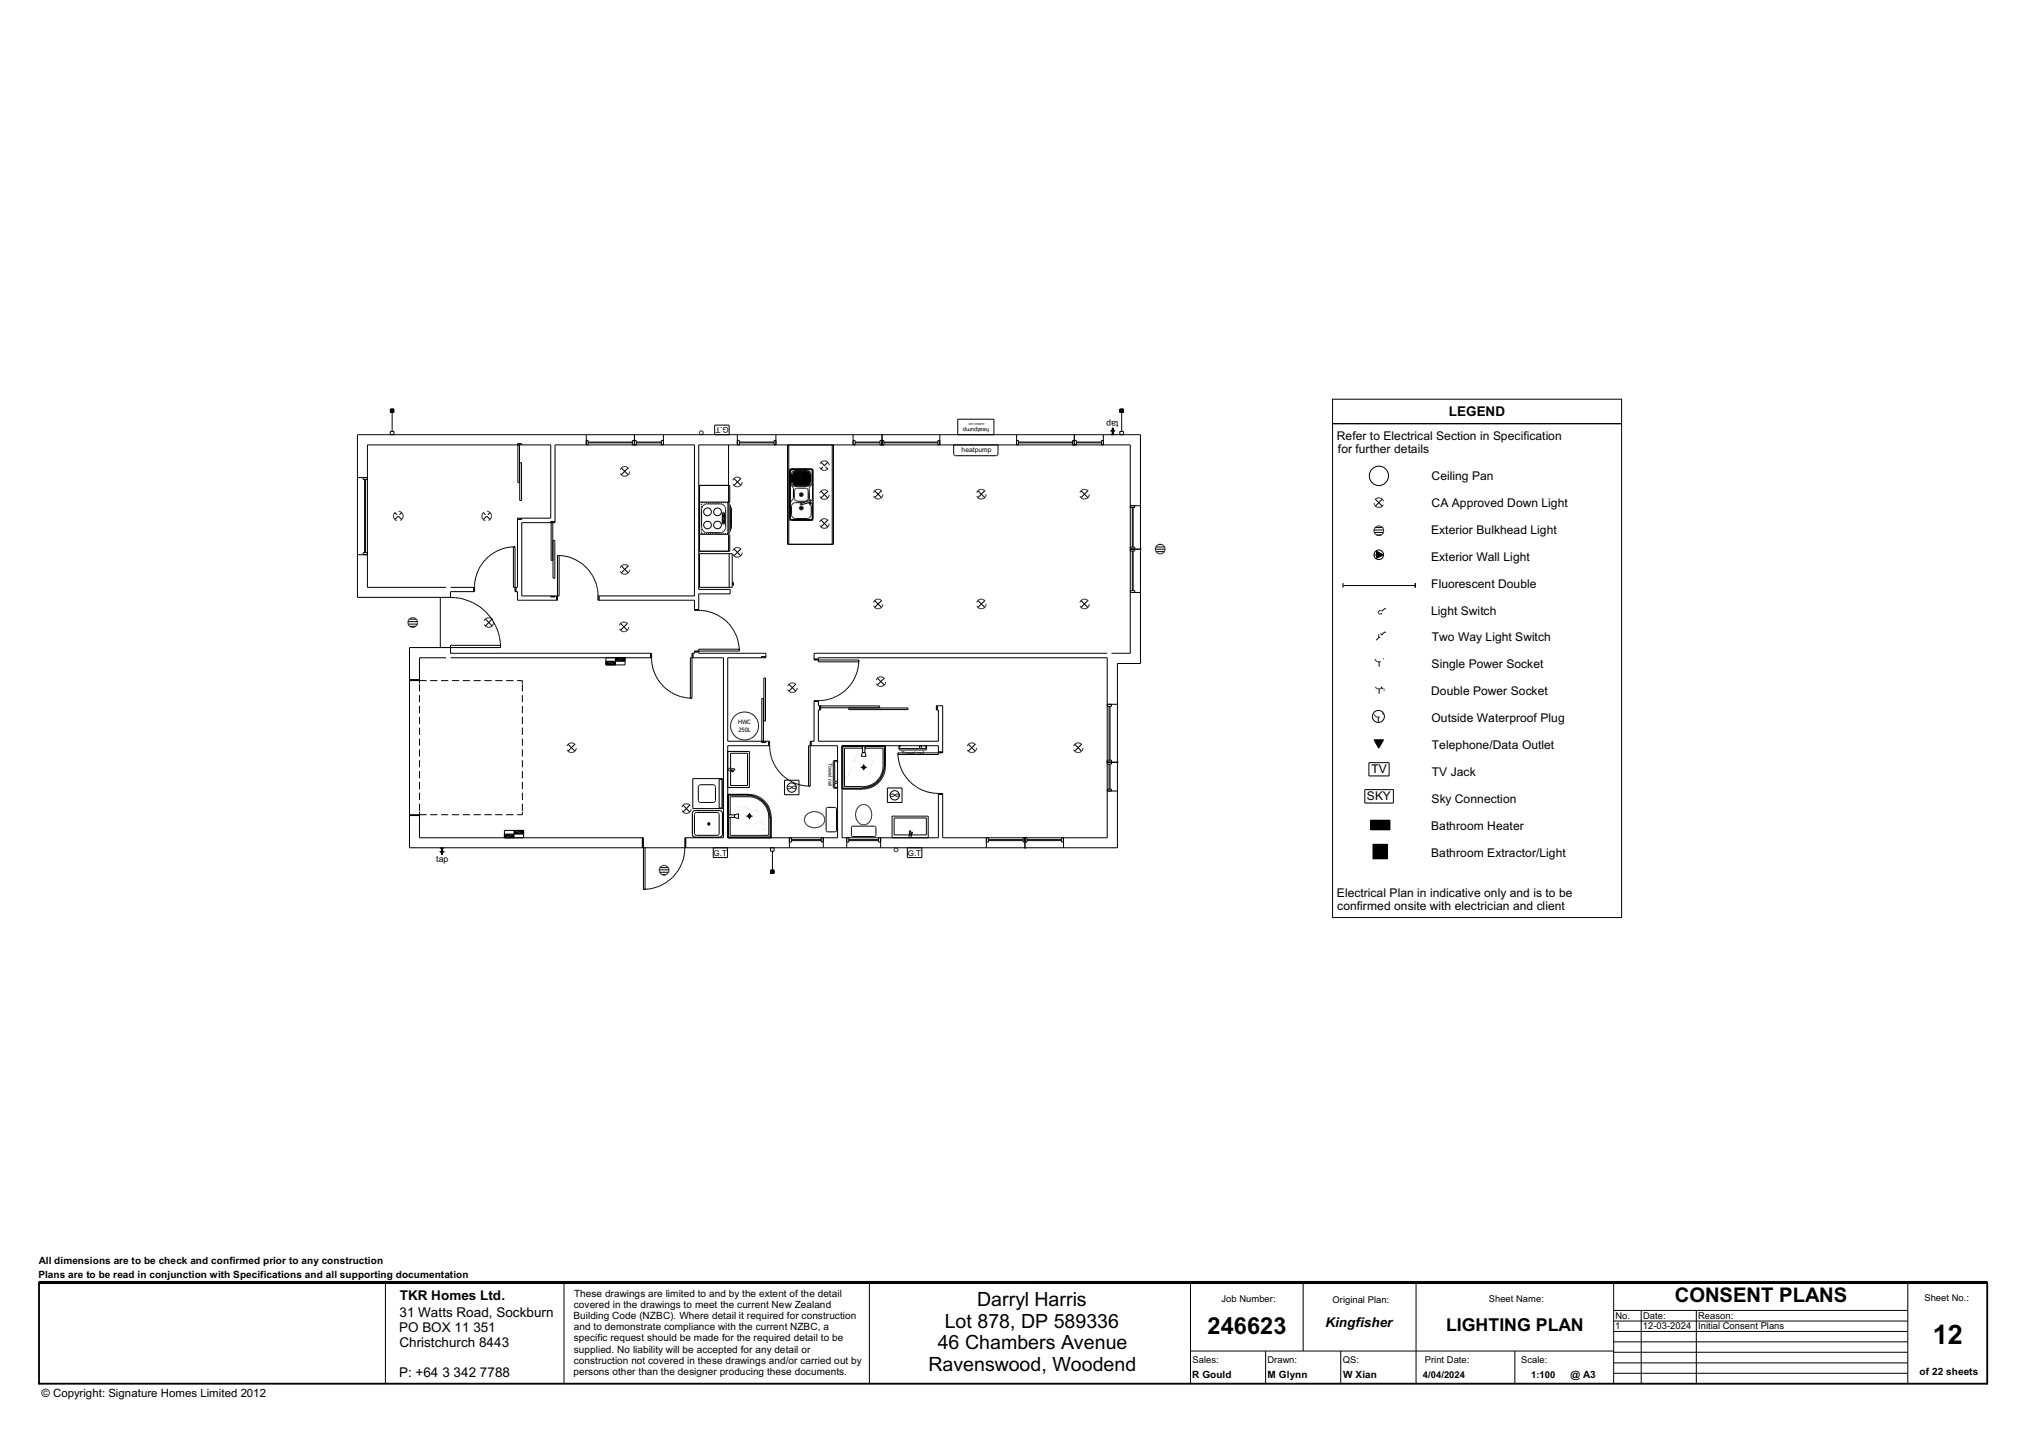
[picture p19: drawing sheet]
<svg xmlns="http://www.w3.org/2000/svg" width="420mm" height="297mm" viewBox="0 0 420 297" stroke-linecap="round" stroke-linejoin="round" font-family="sans-serif">
<defs><g id="words">
<text font-size="5.6" x="400.8" y="278.8">12</text>
<text font-size="4.9" x="250.4" y="276.7">246623</text>
<text font-size="4.2" x="347.3" y="270.1">CONSENT PLANS</text>
<g font-size="4.1">
<text x="195.9" y="275.4">Lot 878, DP 589336</text>
<text x="202.6" y="270.8">Darryl Harris</text>
<text x="194.5" y="279.9">46 Chambers Avenue</text>
<text x="192.5" y="284.4">Ravenswood, Woodend</text>
</g>
<text font-size="3.7" x="299.9" y="276.1">LIGHTING PLAN</text>
<g font-size="2.8">
<text x="300.5" y="86.3">LEGEND</text>
<text x="82.9" y="269.6">TKR Homes Ltd.</text>
<text x="82.8" y="273.2">31 Watts Road, Sockburn</text>
<text x="274.9" y="275.3">Kingfisher</text>
<text x="82.8" y="276.3">PO BOX 11 351</text>
<text x="82.8" y="279.4">Christchurch 8443</text>
<text x="82.8" y="285.6">P: +64 3 342 7788</text>
</g>
<g font-size="2.5">
<text x="277.2" y="91.2">Refer to Electrical Section in Specification</text>
<text x="277.5" y="94">for further details</text>
<text x="296.9" y="99.6">Ceiling Pan</text>
<text x="296.9" y="105.1">CA Approved Down Light</text>
<text x="296.8" y="110.7">Exterior Bulkhead Light</text>
<text x="296.8" y="116.3">Exterior Wall Light</text>
<text x="296.8" y="121.9">Fluorescent Double</text>
<text x="296.8" y="127.5">Light Switch</text>
<text x="297" y="133">Two Way Light Switch</text>
<text x="296.9" y="138.6">Single Power Socket</text>
<text x="296.8" y="144.2">Double Power Socket</text>
<text x="296.9" y="149.8">Outside Waterproof Plug</text>
<text x="297" y="155.4">Telephone/Data Outlet</text>
<text x="284.4" y="160.4">TV</text>
<text x="297" y="160.9">TV Jack</text>
<text x="283.5" y="166">SKY</text>
<text x="296.9" y="166.5">Sky Connection</text>
<text x="296.8" y="172.1">Bathroom Heater</text>
<text x="296.8" y="177.7">Bathroom Extractor/Light</text>
<text x="277.2" y="186.1">Electrical Plan in indicative only and is to be</text>
<text x="277.3" y="188.8">confirmed onsite with electrician and client</text>
</g>
<text font-size="2.4" x="8.6" y="289.7">© Copyright: Signature Homes Limited 2012</text>
<g font-size="2.1">
<text x="8.1" y="262.3">All dimensions are to be check and confirmed prior to any construction</text>
<text x="8" y="265.1">Plans are to be read in conjunction with Specifications and all supporting documentation</text>
<text x="119" y="268.9">These drawings are limited to and by the extent of the detail</text>
<text x="118.9" y="273.6">Building Code (NZBC). Where detail it required for construction</text>
<text x="119" y="271.3">covered in the drawings to meet the current New Zealand</text>
<text x="119" y="275.9">and to demonstrate compliance with the current NZBC, a</text>
<text x="119" y="278.3">specific request should be made for the required detail to be</text>
<text x="119" y="280.6">supplied. No liability will be accepted for any detail or</text>
<text x="119" y="285.2">persons other than the designer producing these documents.</text>
<text x="119" y="282.9">construction not covered in these drawings and/or carried out by</text>
<text x="247.2" y="285.9">R Gould</text>
<text x="262.9" y="285.9">M Glynn</text>
<text x="278.6" y="285.9">W Xian</text>
<text x="325.7" y="285.9">@ A3</text>
<text x="398.1" y="285.2">of 22 sheets</text>
</g>
<g font-size="1.9">
<text x="399.1" y="269.9">Sheet No.:</text>
<text x="253.3" y="270.1">Job Number:</text>
<text x="276.4" y="270.3">Original Plan:</text>
<text x="308.7" y="270.1">Sheet Name:</text>
<text x="335" y="275.8">1</text>
<text x="335" y="273.6">No.</text>
<text x="340.7" y="275.8">12-03-2024</text>
<text x="340.7" y="273.6">Date:</text>
<text x="352.2" y="273.6">Reason:</text>
<text x="352.2" y="275.8">Initial Consent Plans</text>
<text x="247.3" y="282.7">Sales:</text>
<text x="262.8" y="282.7">Drawn:</text>
<text x="278.5" y="282.7">QS:</text>
<text x="295.1" y="285.8">4/04/2024</text>
<text x="295.5" y="282.7">Print Date:</text>
<text x="315.5" y="282.8">Scale:</text>
<text x="317.5" y="285.8">1:100</text>
</g>
<g font-size="1.8">
<text x="232" y="87.2" transform="rotate(-180 232 87.2)">tap</text>
<text x="90.5" y="178.8">tap</text>
</g>
<g font-size="1.7">
<text x="151.1" y="88.6" transform="rotate(-180 151.1 88.6)">G.T</text>
<text x="148" y="177.5">G.T</text>
<text x="188.3" y="177.5">G.T</text>
</g>
<g font-size="1.4">
<text x="199.4" y="93.7">heatpump</text>
<text x="158.3" y="167.2" transform="rotate(-180 158.3 167.2)">2/S curved</text>
<text x="181.2" y="162.1" transform="rotate(-90 181.2 162.1)">2/S curved</text>
<text x="158.3" y="171.8" transform="rotate(-180 158.3 171.8)">Arena</text>
</g>
<g font-size="1.2">
<text x="205.1" y="88.8" transform="rotate(-180 205.1 88.8)">heatpump</text>
<text x="153.1" y="150.2">HWC</text>
<text x="153.1" y="151.8">250L</text>
</g>
<g font-size="1.1">
<text x="171.8" y="158.3" transform="rotate(90 171.8 158.3)">Towel rail</text>
<text x="186.9" y="156.6">Towel rail</text>
</g>
<text font-size=".7" x="286.9" y="143.3">2</text>
<text font-size=".6" x="204.2" y="87.7" transform="rotate(-180 204.2 87.7)">outdoor unit</text>
</g></defs>
<path d="M8.1 266.1h404v20.9h-404z" fill="none" stroke="#000" stroke-width=".38"/>
<g fill="none" stroke="#000" stroke-width=".21">
<path d="M8.1 265.8h404v.3h-404zM79.9 266.1v20.9M117 266.1v20.9M180.3 266.1v20.9M246.9 266.1v20.9M270.3 266.1v14.1M293.7 266.1v20.9M334.6 271.8h61M334.6 266.1v20.9M395.6 266.1v20.9M246.9 280.2h87.7M262.5 280.2v6.8"/>
<path d="M278 280.2v6.8M314.2 280.2v6.8"/>
</g>
<path d="M8.1 266h404" fill="none" stroke="#000" stroke-width=".34"/>
<g fill="#fff">
<path d="M145.1 104.1l6.2-3.4v3.4z"/>
<path d="M145.1 100.7h6.2l-6.2 3.4z"/>
<path d="M145.1 110.8h6.2v3.5z"/>
<path d="M145.1 110.8l6.2 3.5h-6.2z"/>
<path d="M145.1 110.8v3.5z"/>
<path d="M145.1 100.7v3.5z"/>
<path d="M145.1 104.1v3.4z"/>
<path d="M145.1 107.5v3.3z"/>
<path d="M145.1 107.5v3.4z"/>
<path d="M145.1 104.2v3.3z"/>
<path d="M163.8 107.9h4.8l-5.3 5z"/>
<path d="M163.3 112.9l5.3-5 4.2 5z"/>
<path d="M168.6 97.3l4.2 15.6-4.2-5z"/>
<path d="M172.8 92.3v20.6l-4.2-15.6z"/>
<path d="M163.3 92.3h9.5l-4.2 5z"/>
<path d="M163.8 97.3v10.6l-.5 5z"/>
<path d="M163.3 92.3l.5 5-.5 15.6z"/>
<path d="M163.3 92.3l5.3 5h-4.8z"/>
</g>
<path d="M163.8 97.3h4.8v10.6h-4.8z" fill="none" stroke="#000" stroke-width=".21"/>
<g fill="#fff">
<path d="M145.1 100.7l6 13.6h-6z"/>
<path d="M145.1 100.7h6v13.6z"/>
</g>
<path d="M145.1 100.7h6v13.6h-6" fill="none" stroke="#000" stroke-width=".21"/>
<g fill="#fff">
<path d="M163.6 92.3h9v20.6z"/>
<path d="M163.6 92.3l9 20.6h-9z"/>
</g>
<path d="M163.3 92.3h9.5v20.6h-9.5zM163.6 92.3v20.6M163.8 97.3h4.8v10.6h-4.8zM172.6 92.3v20.6M145.1 104.1h6.2v-3.4h-6.2v13.6h6.2v-3.5h-6.2M151 104.1v6.7M151.2 104.1v6.7" fill="none" stroke="#000" stroke-width=".21"/>
<g fill="#fff">
<path d="M151.5 109.4l-.1 .6h-.2z"/>
<path d="M151.5 109.4h.2l-.3 .6z"/>
</g>
<path d="M151.5 109.4h.2l-.3 .6h-.2z" fill="none" stroke="#000" stroke-width=".21"/>
<g fill="#fff">
<path d="M151.5 105.6h.2l-.2 3.8z"/>
<path d="M151.7 105.6v3.8h-.2z"/>
</g>
<path d="M151.5 105.6h.2v3.8h-.2z" fill="none" stroke="#000" stroke-width=".21"/>
<path d="M151.2 104.4l.2 .6h-.2z" fill="#fff"/>
<path d="M151.2 104.4l.2 .6h-.2z" fill="none" stroke="#000" stroke-width=".21"/>
<g fill="#fff">
<path d="M151.4 105l.3 .6h-.2z"/>
<path d="M151.2 105h.2l.1 .6z"/>
</g>
<path d="M151.2 105h.2l.3 .6h-.2z" fill="none" stroke="#000" stroke-width=".21"/>
<path d="M151.2 110h.2l-.2 .6z" fill="#fff"/>
<path d="M151.2 110h.2l-.2 .6z" fill="none" stroke="#000" stroke-width=".21"/>
<g fill="#fff">
<path d="M151.2 104.4l.2 .6h-.2z"/>
<path d="M151.2 105h.2l.1 .6z"/>
<path d="M151.5 105.6h.2l-.2 3.8z"/>
<path d="M151.4 105l.3 .6h-.2z"/>
<path d="M151.7 105.6v3.8h-.2z"/>
<path d="M151.5 109.4h.2l-.3 .6z"/>
<path d="M151.5 109.4l-.1 .6h-.2z"/>
<path d="M151.2 110h.2l-.2 .6z"/>
</g>
<g fill="none" stroke="#000" stroke-width=".21">
<path d="M145.5 104.5v.3M145.5 105v.2M145.5 109.8v.2M145.5 110.2v.3M145.5 110.6v.1h.3M145.8 104.3l-.3 .1M145.9 110.7h.3M145.9 104.3h.3M146.3 110.7h.3M146.3 104.3h.3M146.8 110.7h.3M146.8 104.3h.3"/>
<path d="M147.2 110.7h.3M147.2 104.3h.3M147.7 110.7h.2M147.7 104.3h.2M148.1 110.7h.3M148.1 104.3h.3M148.5 110.7h.3M148.5 104.3h.3M149 110.7h.2M149 104.3h.2M149.4 110.7h.3M149.4 104.3h.3"/>
<path d="M149.6 110.4h.1M149.8 106.4h.4v2.3h-.4zM149.8 110.4h.1M149.9 110.7h.2M149.9 104.3h.2M150.3 110.7h.2M150.3 104.3h.2M150.3 105.1l-.7-.6h-3.2l-.7 .5-.2 .5v4l.1 .4 .8 .6 3.2-.1M150.3 105.1l.2 .4v4.1a1.05 1.05 0 0 1-.9 .8M150.3 105.1h.1M150.7 110.7h.3M150.7 104.3h.3"/>
<path d="M151.2 104.4l.5 1.2v3.8l-.5 1.2v-.6l.3-.6v-3.8l-.3-.6z"/>
<circle cx="146.7" cy="108.9" r=".79"/>
<circle cx="146.7" cy="106.2" r=".8"/>
<circle cx="148.8" cy="108.9" r=".79"/>
<circle cx="148.8" cy="106.2" r=".8"/>
<circle cx="150" cy="108.3" r=".17"/>
<circle cx="150" cy="107.3" r=".18"/>
<circle cx="150" cy="106.8" r=".18"/>
<circle cx="150" cy="107.8" r=".18"/>
</g>
<path d="M151 104.1h.2v6.7h-.2z" fill-rule="evenodd" fill="#fff"/>
<path d="M151 104.1h.2v6.7h-.2z" fill="none" stroke="#000" stroke-width=".21"/>
<g fill="#fff">
<path d="M163.8 107.4h4.8l-.5 .5z"/>
<path d="M163.8 107.4l4.3 .5h-3.8z"/>
<path d="M168.6 97.7v9.7h-4.8z"/>
<path d="M164.3 97.3h3.8l-4.3 .4z"/>
<path d="M163.8 97.7l4.3-.4 .5 .4z"/>
<path d="M163.8 97.7h4.8l-4.8 9.7z"/>
<path d="M168.1 107.9l.3-.1z"/>
<path d="M168.3 107.9l.1-.1z"/>
<path d="M168.2 107.9l.2-.1z"/>
<path d="M168.5 107.7h-.1z"/>
<path d="M168.5 107.7l-.1 .1z"/>
<path d="M168.6 107.5l-.2 .3z"/>
<path d="M168.1 107.9l.5-.4-.2 .3z"/>
<path d="M168.6 107.5l-.1 .2z"/>
<path d="M168.1 107.9l.5-.5z"/>
<path d="M163.8 107.4l.5 .5z"/>
<path d="M163.8 107.5v.2z"/>
<path d="M163.8 107.5l.1 .2z"/>
<path d="M163.8 107.5l.2 .3z"/>
<path d="M163.8 107.5l.5 .4-.3-.1z"/>
<path d="M164 107.8l.3 .1z"/>
<path d="M164 107.8l.2 .1z"/>
<path d="M163.9 107.7l.1 .1z"/>
<path d="M164 107.8l.1 .1z"/>
<path d="M168.6 97.6v.1z"/>
<path d="M168.5 97.5l.1 .1z"/>
<path d="M168.4 97.4l.1 .1z"/>
<path d="M168.3 97.3l.1 .1z"/>
<path d="M168.3 97.3l.2 .2z"/>
<path d="M168.2 97.3h.1z"/>
<path d="M168.1 97.3h.2z"/>
<path d="M168.1 97.3l.4 .2z"/>
<path d="M168.1 97.3l.5 .3z"/>
<path d="M168.1 97.3l.5 .4z"/>
<path d="M164 97.4l.2-.1z"/>
<path d="M164 97.4l.3-.1z"/>
<path d="M164 97.4l-.1 .1z"/>
<path d="M164 97.4l-.2 .1z"/>
<path d="M164 97.4l-.2 .3z"/>
<path d="M163.8 97.5v.2z"/>
<path d="M164 97.4l.3-.1-.5 .4z"/>
</g>
<g fill="none" stroke="#000" stroke-width=".21">
<path d="M163.9 97.5v10.2M163.9 97.5v10.1M163.9 97.5h.1M164 97.5h-.1M164 97.4l4.3-.1 .1 .2M164 97.4v.1M164.1 97.5h-.1M164.3 98.4v1.7zM164.5 97.9v2.7zM164.7 97.7l.1 3.1zM164.9 97.7l.1 3.1zM165.1 97.7l.1 3.1z"/>
<path d="M165.3 97.7l.1 3.1zM165.3 97.7h.1M165.5 97.7l.1 3.1zM165.7 97.7l.1 3.1zM165.9 97.7l.1 3.1h-.1zM165.9 97.7h.1M166.1 97.7l.1 3.1zM166.2 97.7h.1M166.3 97.7l.1 3.1zM166.4 97.7h.1M166.6 97.7v3.1zM166.8 97.7v3.1z"/>
<path d="M167 97.7v3.1zM167.2 97.7l.1 3.1zM167.4 97.7l.1 3.1zM167.6 97.7l.1 3.1zM167.8 97.9l.1 2.7h-.1v-2.7h.1M167.9 97.7l-.2-.1h-3.1l-.2 .1-.2 .4v2.3l.2 .3M167.9 97.7h.1M167.9 97.7l.2 .2M168 98.3l.1 1.8zM168.1 98l.1 .3v1.9l-.3 .5M168.1 97.9v.1M168.2 97.3l.2 .1"/>
<path d="M168.2 97.3h-4l-.3 .2M168.3 97.5l-4.1-.1-.3 .2 .1 10.1 4.2 .1 .2-.2v-2.7l-.6-1v-2.6l.2-.3M168.3 97.5h.1M168.3 97.5l.1 .2v2.8M168.3 97.4l.1 .1M168.4 97.5l.1 10.2M168.4 97.5l.1 .2M168.5 97.5l.1 .1M163.9 107.6l.1 .3h4.3M163.9 107.7l.2 .2M163.9 100.2l.1 .1M164 100.4v.1"/>
<path d="M164 104.3h-.1M164 100.5h.1M164 100.5l.5 .8v2.2M164.1 106.9h.1M164.2 107l.2 .4 .4 .2h2.7l.6-.4M164.3 103.7l-.3 .5M164.3 103.7h.1M164.4 100.7h.1M164.4 100.7l.2 .1M164.5 103.5h.1M164.5 103.5l-.2 .2M164.5 107.4h.1"/>
<path d="M164.6 100.8h.1M164.8 103.7h.1M164.9 103.7l.2 .2M165.1 103.9h.1M165.3 103.9v.1M165.8 105.5h.1M165.8 102.4v.1M165.8 105.6l.2 .1M165.8 105.2v.1M165.9 102.3h.6l.1 .2-.1 .4-.2 .1-.4-.1zM165.9 102.9h.1M165.9 105.1h.1"/>
<path d="M165.9 105.1l-.1 .5M166 102.6v.1M166 102.5l-.1 .2 .3 .1M166 105.2h.4l-.1 .4M166 105.7h.4M166 105l-.1 .1M166 105h.1M166 105.4v.1M166 102.5v.1M166 102.8h.3v-.4h-.3v.3l.1 .1M166 105.2h.3v.3l-.3 .1zM166 102.5h.1"/>
<path d="M166 102.4v.1M166 105l.5 .1M166 105.7l.1 .1M166 105.3v.1M166.1 105.2l-.2 .1 .2 .2M166.1 102.5h.1M166.1 105.6h.1M166.2 102.5h.1M166.2 102.5v.2M166.3 102.7h.1M166.3 105.2v.1M166.3 102.4l.1 .3-.1 .1"/>
<path d="M166.3 102.5l-.2-.1v.3h.2M166.4 102.9h.1M166.5 105.1l.1 .2-.1 .4M166.5 105.1h.1M166.5 102.3v.1M166.5 105.7l-.2 .1M166.5 105.7h.1M166.5 105.2h.1M167.1 103.9l-.1 .1M167.4 101.4l.2 .2v1.9l-.2 .3-2.3 .1M167.4 103.8h.1M167.4 101.4l-.2-.1h-2l-.3 .1-.2 .4v1.6l.1 .3"/>
<path d="M167.4 101.4h.1M167.8 104.4h.1M167.9 100.8l-.3 .1-3-.1M167.9 104v.1M167.9 100.7v.1M167.9 101.1v.1M168 100.9v.1M168 103.8h.3l-.1 .3h-.2zM168.1 104.6l-.5-.3h-2.8l-.4 .1-.3 .5 .1 2.1M168.1 104.6h.1M168.1 104.6l.1 .4v1.8l-.1 .3M168.1 107.1v.1"/>
<path d="M168.3 107.9h-.1M168.3 103.8v.1M168.4 100.5l-.4 .4M168.4 100.5h.1M168.4 107.8l-.2 .1M168.4 107.7l-.1 .1M168.5 107.5l-.2 .4M168.6 107.6l-.1 .1"/>
<circle cx="166.2" cy="105.4" r=".11"/>
<circle cx="168.1" cy="103.9" r=".19"/>
</g>
<g fill="#fff">
<path d="M166 104.5l2.2-.4-2.1 .6z"/>
<path d="M166 104.5l2.1-.7 .1 .3z"/>
<path d="M166 104.5l-.1 .1z"/>
<path d="M166 104.5v.2z"/>
<path d="M166 104.5l.1 .2z"/>
<path d="M168.3 103.9v.2z"/>
<path d="M168.3 103.9l-.1 .2z"/>
<path d="M168.2 103.8l.1 .1z"/>
<path d="M168.2 103.8v.3z"/>
<path d="M168.1 103.8h.1z"/>
<path d="M168.1 103.8h.1v.3z"/>
<path d="M168.1 103.8l.1 .3z"/>
</g>
<path d="M166 104.5l2.3-.7-.1 .3-2.1 .6h-.2zM168.3 104.1h.1M168.3 103.8h.1" fill="none" stroke="#000" stroke-width=".21"/>
<g fill="#fff">
<path d="M168.3 104l-.2 .7h-.2z"/>
<path d="M167.9 103.9l.4 .1-.4 .7z"/>
<path d="M168 104.7h.1z"/>
<path d="M167.9 104.7h.2z"/>
<path d="M167.9 103.9l.4 .1z"/>
<path d="M167.9 103.9h.4z"/>
<path d="M167.9 103.9l.4-.1z"/>
<path d="M167.9 103.9l.3-.1z"/>
<path d="M167.9 103.9l.2-.1z"/>
<path d="M168.1 103.8l-.2 .1z"/>
<path d="M168 103.8l-.1 .1z"/>
</g>
<path d="M167.9 103.8h.3l.1 .2-.2 .7h-.2zM168.3 103.8h.1" fill="none" stroke="#000" stroke-width=".21"/>
<g fill="#fff">
<path d="M168.1 104.2v.4z"/>
<path d="M168 104.1l.1 .1-.1 .4z"/>
<path d="M168.1 104.1l.1 .1z"/>
<path d="M168 104.1l.2 .1z"/>
<path d="M168 104.1l.1 .1z"/>
</g>
<path d="M168 104.1h.2l-.1 .5z" fill="none" stroke="#000" stroke-width=".21"/>
<g fill="#fff">
<path d="M170.8 170.8l-.2 .3z"/>
<path d="M171 170.4l-.2 .4z"/>
<path d="M171 169.8v.6z"/>
<path d="M171 169.8v.4z"/>
<path d="M171 169.6v.8l-.2 .4z"/>
<path d="M171 169.6l-.2 1.2-.2 .3z"/>
<path d="M171 169.6v.8z"/>
<path d="M170.7 169.1l.3 .5z"/>
<path d="M170.7 169.1l.2 .4z"/>
<path d="M170.6 169l.4 .6z"/>
<path d="M170.6 169l.4 .6-.4 1.5z"/>
<path d="M170.6 169v2.1l-.1 .1z"/>
<path d="M170.5 168.9l.1 .1-.1 2.2z"/>
<path d="M170.4 168.8l.1 2.4z"/>
<path d="M170.4 168.8l.1 2.4h-.2z"/>
<path d="M170.2 168.7l.2 .1-.1 2.4z"/>
<path d="M170.2 168.7l.1 2.5-.2 .2z"/>
<path d="M170 168.6l.2 .1-.1 2.7z"/>
<path d="M170 168.6l.1 2.8-.2 .1z"/>
<path d="M169.7 168.5l.3 .1-.1 2.9z"/>
<path d="M169.7 168.5l.2 3-.2 .1z"/>
<path d="M169.5 168.4l.2 .1v3.1z"/>
<path d="M169.5 168.4l.2 3.2-.3 .1z"/>
<path d="M169.2 168.4h.3l-.1 3.3z"/>
<path d="M169.2 168.4l.2 3.3h-.2z"/>
<path d="M169 168.4h.2v3.3z"/>
<path d="M169 168.4l.2 3.3h-.3z"/>
<path d="M168.7 168.4h.3l-.1 3.3z"/>
<path d="M168.7 168.4l.2 3.3h-.2z"/>
<path d="M168.5 168.4h.2v3.3z"/>
<path d="M168.5 168.4l.2 3.3h-.3z"/>
<path d="M168.2 168.4h.3l-.1 3.3z"/>
<path d="M168.2 168.4l.2 3.3-.2-.1z"/>
<path d="M168 168.5l.2-.1v3.2z"/>
<path d="M168 168.5l.2 3.1-.3-.1z"/>
<path d="M167.8 168.7l.2-.2-.1 3z"/>
<path d="M167.8 168.7l.1 2.8-.2-.1z"/>
<path d="M167.6 168.8l.2-.1-.1 2.7z"/>
<path d="M167.6 168.8l.1 2.6-.2-.2z"/>
<path d="M167.4 168.9l.2-.1-.1 2.4z"/>
<path d="M167.4 168.9l.1 2.3h-.1z"/>
<path d="M167.3 169l-.3 .3z"/>
<path d="M167 169.3l-.1 .3z"/>
<path d="M167 169.3l-.2 .5z"/>
<path d="M167 169.3l-.2 .7z"/>
<path d="M166.8 170.2l.1 .4z"/>
<path d="M167 169.3v1.5l-.2-.8z"/>
<path d="M166.8 170.2l.2 .6z"/>
<path d="M166.8 170l.2 .8z"/>
<path d="M167.3 169l.1-.1-.1 2.2z"/>
<path d="M167 169.3l.3 1.8-.3-.3z"/>
<path d="M167.3 169v2.1l-.3-1.8z"/>
<path d="M167 170.8l.3 .3z"/>
<path d="M167.4 168.9v2.3l-.1-.1z"/>
</g>
<path d="M167.3 169l.4-.3 .8-.3h.7a1.88 1.88 0 0 1 1.8 1.4l-.1 .7a1.52 1.52 0 0 1-1.1 1 2.16 2.16 0 0 1-1.7 .1 1.74 1.74 0 0 1-1.3-1.3l.1-.7z" fill="none" stroke="#000" stroke-width=".21"/>
<g fill="#fff">
<path d="M171.3 167.9h2.2v4.3z"/>
<path d="M171.3 167.9l2.2 4.3h-2.2z"/>
<path d="M173.4 167.7l.1 .2z"/>
<path d="M173.4 167.6l.1 .3z"/>
<path d="M173.1 167.5h.2z"/>
<path d="M173.1 167.5l.3 .1z"/>
<path d="M173.1 167.5l.3 .1 .1 .3z"/>
<path d="M173.1 167.5h.1z"/>
<path d="M171.4 167.6l.2-.1z"/>
<path d="M171.3 167.7l.3-.2z"/>
<path d="M171.6 167.5l-.3 .3z"/>
<path d="M171.7 167.5h1.4l-1.8 .4z"/>
<path d="M171.3 167.9l1.8-.4 .4 .4z"/>
<path d="M171.6 167.5l-.3 .4z"/>
<path d="M173.2 172.6l.2-.1z"/>
<path d="M173.5 172.2l-.3 .4z"/>
<path d="M173.5 172.2l-.1 .3z"/>
<path d="M173.5 172.2l-.1 .2z"/>
<path d="M173.5 172.2l-.1 .1z"/>
<path d="M173.1 172.6l.4-.4z"/>
<path d="M171.3 172.2h2.2l-.4 .4z"/>
<path d="M171.3 172.2l1.8 .4h-1.4z"/>
<path d="M171.3 172.2v.1z"/>
<path d="M171.3 172.2l.1 .2z"/>
<path d="M171.3 172.2l.1 .3z"/>
<path d="M171.3 172.2l.4 .4-.3-.1z"/>
<path d="M171.4 172.5l.3 .1z"/>
<path d="M171.5 172.5l.2 .1z"/>
<path d="M171.5 172.6h.2z"/>
</g>
<path d="M171.5 167.5h1.7l.3 .2v4.6l-.2 .3h-1.8l-.2-.2v-4.7z" fill="none" stroke="#000" stroke-width=".21"/>
<g fill="#fff">
<path d="M155.4 155.9v7.5l-.4-.5z"/>
<path d="M150.9 155.9l.6 7-.6 .5z"/>
<path d="M151.5 162.9h3.5l.4 .5z"/>
<path d="M150.9 163.4l.6-.5 3.9 .5z"/>
<path d="M150.9 155.9l.6 .4v6.6z"/>
<path d="M150.9 155.9h4.5l-3.9 .4z"/>
<path d="M151.5 156.3l3.9-.4-.4 .4z"/>
<path d="M155.4 155.9l-.4 7v-6.6z"/>
</g>
<path d="M150.9 155.9h4.5v7.5h-4.5z" fill="none" stroke="#000" stroke-width=".21"/>
<g fill="#fff">
<path d="M151.5 156.3h3.5l-3.5 6.6z"/>
<path d="M155 156.3v6.6h-3.5z"/>
</g>
<path d="M151.5 156.3h3.5v6.6h-3.5z" fill="none" stroke="#000" stroke-width=".21"/>
<g fill="#fff">
<path d="M151.4 159.5h1l-1 .3z"/>
<path d="M151.4 159.8l1-.3v.3z"/>
</g>
<path d="M151.4 159.5h1v.3h-1z" fill="none" stroke="#000" stroke-width=".21"/>
<g fill="#fff">
<path d="M151.5 159.6l.6 .4-.1 .1z"/>
<path d="M151.5 159.6l.5 .5-.6-.3z"/>
</g>
<path d="M151.5 159.6l.6 .4-.1 .1-.6-.3z" fill="none" stroke="#000" stroke-width=".21"/>
<circle cx="151.2" cy="159.6" r=".23" fill="#fff"/>
<path d="M151 159.5h.1M151 159.7v.1M151.2 159.3l-.2 .1v.4M151.2 159.3h.1M151.3 159.3l.2 .2v.2l-.5 .1" fill="none" stroke="#000" stroke-width=".21"/>
<g fill="#fff">
<path d="M178.1 170.6l.3 .3z"/>
<path d="M178.4 170.9l.3 .1z"/>
<path d="M178.7 171l.6 .1z"/>
<path d="M178.9 171.1h.4z"/>
<path d="M178.4 170.9l1.1 .1z"/>
<path d="M178.1 170.6l1.4 .4-1.1-.1z"/>
<path d="M178.7 171h.8z"/>
<path d="M179.5 171l.5-.2z"/>
<path d="M179.7 171l.3-.2z"/>
<path d="M179.5 171l.6-.4z"/>
<path d="M178.1 170.6h2l-.6 .4z"/>
<path d="M178 170.5l2.1 .1h-2z"/>
<path d="M178 170.5l2.3 .1z"/>
<path d="M178 170.5l2.3-.1v.2z"/>
<path d="M177.9 170.4h2.4l-2.3 .1z"/>
<path d="M177.9 170.4l2.6-.2-.2 .2z"/>
<path d="M177.8 170.2h2.7l-2.6 .2z"/>
<path d="M177.8 170.2l2.8-.2-.1 .2z"/>
<path d="M177.6 170h3l-2.8 .2z"/>
<path d="M177.6 170l3.1-.2-.1 .2z"/>
<path d="M177.5 169.7l3.2 .1-3.1 .2z"/>
<path d="M177.5 169.7l3.2-.2v.3z"/>
<path d="M177.5 169.5h3.2l-3.2 .2z"/>
<path d="M177.5 169.5l3.3-.2-.1 .2z"/>
<path d="M177.5 169.2l3.3 .1-3.3 .2z"/>
<path d="M177.5 169.2l3.3-.2v.3z"/>
<path d="M177.4 169h3.4l-3.3 .2z"/>
<path d="M177.4 169l3.4-.2v.2z"/>
<path d="M177.5 168.7l3.3 .1-3.4 .2z"/>
<path d="M177.5 168.7l3.3-.2v.3z"/>
<path d="M177.5 168.5h3.3l-3.3 .2z"/>
<path d="M177.5 168.5l3.2-.2 .1 .2z"/>
<path d="M177.5 168.2l3.2 .1-3.2 .2z"/>
<path d="M177.5 168.2l3.1-.1 .1 .2z"/>
<path d="M177.6 168l3 .1-3.1 .1z"/>
<path d="M177.6 168l2.9-.2 .1 .3z"/>
<path d="M177.8 167.8h2.7l-2.9 .2z"/>
<path d="M177.8 167.8l2.6-.2 .1 .2z"/>
<path d="M177.9 167.6h2.5l-2.6 .2z"/>
<path d="M177.9 167.6l2.4-.2 .1 .2z"/>
<path d="M178 167.4h2.3l-2.4 .2z"/>
<path d="M179.8 167.1l.3 .2z"/>
<path d="M179.5 166.9l.3 .2z"/>
<path d="M179.3 166.9l.5 .2z"/>
<path d="M179.1 166.9l.7 .2z"/>
<path d="M178.6 167l.3-.1z"/>
<path d="M178.4 167.1l.7-.2 .7 .2z"/>
<path d="M178.4 167.1l.5-.2z"/>
<path d="M178.4 167.1l.7-.2z"/>
<path d="M178.1 167.3h2l.2 .1z"/>
<path d="M178.1 167.3l.3-.2h1.4z"/>
<path d="M178.1 167.3l1.7-.2 .3 .2z"/>
<path d="M178.1 167.3l.3-.2z"/>
<path d="M178 167.4l.1-.1 2.2 .1z"/>
</g>
<path d="M178 167.4h.1M178.1 167.3l.4-.3 .8-.1a2.13 2.13 0 0 1 1.4 2.7l-.2 .5a1.53 1.53 0 0 1-1.1 1l-.7-.1a2.15 2.15 0 0 1-1.2-2.6z" fill="none" stroke="#000" stroke-width=".21"/>
<g fill="#fff">
<path d="M176.9 173.5l4.4-2.1v2.1z"/>
<path d="M176.9 171.4h4.4l-4.4 2.1z"/>
<path d="M181.3 173.5h.1z"/>
<path d="M181.3 173.5h.2z"/>
<path d="M181.3 173.5l.3-.1z"/>
<path d="M181.7 173.2l-.1 .2z"/>
<path d="M181.7 173.2l-.4 .3z"/>
<path d="M181.7 173.2l-.1 .1z"/>
<path d="M181.6 171.5l.1 .1z"/>
<path d="M181.5 171.4l.2 .2z"/>
<path d="M181.4 171.4l.3 .2z"/>
<path d="M181.4 171.4l.3 .3z"/>
<path d="M181.3 171.4l.4 .3v1.5z"/>
<path d="M181.3 171.4l.4 1.8-.4 .3z"/>
<path d="M181.3 171.4l.4 .3z"/>
<path d="M176.6 173.3l.1 .1z"/>
<path d="M176.6 173.3l.3 .2z"/>
<path d="M176.6 173.2l.3 .3z"/>
<path d="M176.7 173.4l.2 .1z"/>
<path d="M176.7 173.5h.2z"/>
<path d="M176.8 173.5h.1z"/>
<path d="M176.9 171.4v2.1l-.3-.3z"/>
<path d="M176.9 171.4l-.3 1.8v-1.5z"/>
<path d="M176.7 171.4h.2z"/>
<path d="M176.7 171.4h.2l-.3 .3z"/>
<path d="M176.7 171.4l-.1 .3z"/>
<path d="M176.7 171.5l-.1 .2z"/>
<path d="M176.6 171.5v.2z"/>
<path d="M176.6 171.6v.1z"/>
</g>
<path d="M176.6 173.4h.1M176.6 171.5h.1M181.4 171.4h-4.6l-.2 .2v1.7l.2 .2h4.6M181.4 173.5h.1M181.4 171.4h.1M181.5 171.4l.1 .1M181.6 171.6l.1 1.7-.2 .2M181.6 171.5v.1" fill="none" stroke="#000" stroke-width=".21"/>
<g fill="#fff">
<path d="M185 169.3h7.5l-.4 .4z"/>
<path d="M185 173.8l7.1-.6 .4 .6z"/>
<path d="M192.1 169.7l.4-.4-.4 3.9z"/>
<path d="M192.5 169.3v4.5l-.4-.6z"/>
<path d="M185.4 173.2h6.7l-7.1 .6z"/>
<path d="M185 169.3l.4 3.9-.4 .6z"/>
<path d="M185 169.3l.4 .4v3.5z"/>
<path d="M185 169.3l7.1 .4h-6.7z"/>
</g>
<path d="M185 169.3h7.5v4.5h-7.5z" fill="none" stroke="#000" stroke-width=".21"/>
<g fill="#fff">
<path d="M185.4 169.7l6.7 3.5h-6.7z"/>
<path d="M185.4 169.7h6.7v3.5z"/>
</g>
<path d="M185.4 169.7h6.7v3.5h-6.7z" fill="none" stroke="#000" stroke-width=".21"/>
<g fill="#fff">
<path d="M188.6 172.3l.3 .9h-.3z"/>
<path d="M188.6 172.3h.3v.9z"/>
</g>
<path d="M188.6 172.3h.3v.9h-.3z" fill="none" stroke="#000" stroke-width=".21"/>
<g fill="#fff">
<path d="M189.1 172.6l.2 .1-.5 .5z"/>
<path d="M189.3 172.7l-.4 .6-.1-.1z"/>
</g>
<path d="M189.1 172.6l.2 .1-.4 .6-.1-.1z" fill="none" stroke="#000" stroke-width=".21"/>
<circle cx="188.7" cy="173.4" r=".25" fill="#fff"/>
<path d="M188.6 173.2h.3l.1 .4-.4 .1zM188.7 173.2h.1M188.9 173.6v.1M189 173.4v.1" fill="none" stroke="#000" stroke-width=".21"/>
<g fill="#fff">
<path d="M174.6 154.7l4.3 9h-4.3z"/>
<path d="M178.9 163.7l1.2-.2z"/>
<path d="M178.9 163.7l1.8-.4z"/>
<path d="M178.9 163.7l2.4-.7-.6 .3z"/>
<path d="M178.9 163.7l2.9-1-.5 .3z"/>
<path d="M178.9 163.7l3.7-1.9-.4 .5z"/>
<path d="M183.5 160.2l-.5 1.1z"/>
<path d="M183.6 159.6l-.1 .6-.9 1.6z"/>
<path d="M178.9 163.7l4.7-4.1-1 2.2z"/>
<path d="M183.5 160.2l-.9 1.6z"/>
<path d="M178.9 163.7l3.3-1.4-.4 .4z"/>
<path d="M183.6 159v.6l-4.7 4.1z"/>
<path d="M174.6 154.7l9 4.3-4.7 4.7z"/>
<path d="M174.6 154.7h9v4.3z"/>
</g>
<path d="M174.6 154.7h9v5.1a4.4 4.4 0 0 1-1.2 2.3l-.9 .8-1.4 .6-.7 .2h-4.8zM175.1 155.2h8v3.8a4.3 4.3 0 0 1-2.9 4l-.8 .2h-4.3zM179.1 159v.4M178.8 163.4a4.4 4.4 0 0 0 4-2.4l.4-.9 .1-1.2a3.8 3.8 0 0 1-.9 2.9l-.9 .8a3.6 3.6 0 0 1-2.7 .8z" fill="none" stroke="#000" stroke-width=".21"/>
<g fill="#fff">
<path d="M174.8 154.9l8.8-.2v.2z"/>
<path d="M174.6 154.7h9l-8.8 .2z"/>
<path d="M174.6 154.7l.2 .2-.2 8.8z"/>
<path d="M174.8 154.9v8.8h-.2z"/>
</g>
<g fill="none" stroke="#000" stroke-width=".21">
<path d="M174.6 154.7h9v.2h-8.8v8.8h-.2zM178.5 159.2h1.2M179.1 158.5v.4M179.1 159.4v.4M183.4 154.9v4.1h.2v-4.1M174.8 163.5h4.1v.1h-4.1"/>
<circle cx="179.1" cy="159.2" r=".3"/>
<circle cx="179.1" cy="159.2" r=".26"/>
</g>
<g fill="#fff">
<path d="M143.6 168.7l.5-.6-.5 5z"/>
<path d="M144.1 168.1v5.6l-.5-.6z"/>
<path d="M149.8 168.7v4.4l-.5 .6z"/>
<path d="M149.3 168.1v5.6h-5.2z"/>
<path d="M144.1 168.1h5.2l-5.2 5.6z"/>
<path d="M149.3 168.1l.5 .6-.5 5z"/>
<path d="M149.4 173.7l.1-.1z"/>
<path d="M149.5 173.6l.1-.1z"/>
<path d="M149.5 173.6l.2-.2z"/>
<path d="M149.4 173.7l.3-.3z"/>
<path d="M149.6 173.5l.1-.1z"/>
<path d="M149.8 173.3l-.1 .1z"/>
<path d="M149.4 173.7l.4-.4z"/>
<path d="M149.3 173.7l.5-.4z"/>
<path d="M149.3 173.7l.5-.5z"/>
<path d="M149.3 173.7l.5-.6z"/>
<path d="M149.8 168.5v.2z"/>
<path d="M149.7 168.4l.1 .3z"/>
<path d="M149.6 168.3l.1 .1z"/>
<path d="M149.6 168.3l.2 .4z"/>
<path d="M149.5 168.2l.1 .1z"/>
<path d="M149.4 168.2l.4 .5z"/>
<path d="M149.8 168.5v.1z"/>
<path d="M149.4 168.2l.2 .1z"/>
<path d="M149.4 168.1l.4 .6z"/>
<path d="M149.3 168.1l.5 .6z"/>
<path d="M143.9 168.2l.2-.1z"/>
<path d="M143.8 168.3l.1-.1z"/>
<path d="M143.8 168.3l.3-.2z"/>
<path d="M143.7 168.4l.4-.3-.5 .4z"/>
<path d="M143.6 168.5v.1z"/>
<path d="M143.6 168.5l.5-.4-.5 .5z"/>
<path d="M143.6 168.6l.5-.5z"/>
<path d="M143.6 173.2v.1z"/>
<path d="M143.6 173.1v.2z"/>
<path d="M143.6 173.3l.1 .1z"/>
<path d="M143.6 173.3l.2 .2z"/>
<path d="M143.7 173.4l.1 .1z"/>
<path d="M143.6 173.1l.3 .5z"/>
<path d="M143.6 173.3l.3 .3z"/>
<path d="M143.6 173.1l.4 .6z"/>
<path d="M143.8 173.5l.1 .1z"/>
<path d="M143.6 173.1l.5 .6z"/>
</g>
<path d="M143.6 173.2h.1M143.6 168.6h.1M143.7 173.4h.1M143.7 173.4l.2 .2 5.7-.1M143.8 168.2h.1M143.8 168.2l-.2 .3 .1 4.9M143.9 168.2h5.7l.2 .4-.1 4.8M144 173.6v.1M149.4 173.6v.1M149.6 173.5h.1M149.7 173.4l-.1 .1M149.7 173.4h.1" fill="none" stroke="#000" stroke-width=".21"/>
<g fill="#fff">
<path d="M143.6 168.7l.5-.6-.5 5z"/>
<path d="M144.1 168.1v5.6l-.5-.6z"/>
<path d="M149.8 168.7v4.4l-.5 .6z"/>
<path d="M149.3 168.1v5.6h-5.2z"/>
<path d="M144.1 168.1h5.2l-5.2 5.6z"/>
<path d="M149.3 168.1l.5 .6-.5 5z"/>
<path d="M149.4 173.7l.1-.1z"/>
<path d="M149.5 173.6l.1-.1z"/>
<path d="M149.5 173.6l.2-.2z"/>
<path d="M149.4 173.7l.3-.3z"/>
<path d="M149.6 173.5l.1-.1z"/>
<path d="M149.8 173.3l-.1 .1z"/>
<path d="M149.4 173.7l.4-.4z"/>
<path d="M149.3 173.7l.5-.4z"/>
<path d="M149.3 173.7l.5-.5z"/>
<path d="M149.3 173.7l.5-.6z"/>
<path d="M149.8 168.5v.2z"/>
<path d="M149.7 168.4l.1 .3z"/>
<path d="M149.6 168.3l.1 .1z"/>
<path d="M149.6 168.3l.2 .4z"/>
<path d="M149.5 168.2l.1 .1z"/>
<path d="M149.4 168.2l.4 .5z"/>
<path d="M149.8 168.5v.1z"/>
<path d="M149.4 168.2l.2 .1z"/>
<path d="M149.4 168.1l.4 .6z"/>
<path d="M149.3 168.1l.5 .6z"/>
<path d="M143.9 168.2l.2-.1z"/>
<path d="M143.8 168.3l.1-.1z"/>
<path d="M143.7 168.4l.4-.3z"/>
<path d="M143.8 168.3l.1-.1-.2 .2z"/>
<path d="M143.7 168.4l-.1 .1z"/>
<path d="M143.7 168.4l.4-.3-.5 .4z"/>
<path d="M143.6 168.5l.5-.4z"/>
<path d="M143.6 168.6l.5-.5z"/>
<path d="M143.6 173.2v.1z"/>
<path d="M143.6 173.1v.2z"/>
<path d="M143.6 173.3l.1 .1z"/>
<path d="M143.6 173.1l.1 .3z"/>
<path d="M143.7 173.4l.1 .1z"/>
<path d="M143.7 173.4l.2 .2z"/>
<path d="M143.6 173.1l.3 .5z"/>
<path d="M143.6 173.1l.4 .6z"/>
<path d="M143.8 173.5l.1 .1z"/>
<path d="M143.6 173.1l.5 .6z"/>
</g>
<g fill="none" stroke="#000" stroke-width=".21">
<path d="M143.6 173.2h.1M143.6 168.5v.1M143.7 173.4h.1M143.7 173.4l.2 .2 5.7-.1M143.8 168.2h.1M143.8 168.2l-.2 .2 .1 5M143.9 168.2h5.7l.2 .4-.1 4.8M144 173.6v.1M144.1 168.8l-.1 4.2 .3 .3 4.7-.1 .1-.2v-4.2M144.1 173.1h.1M144.1 168.7h.1M144.3 168.5v.1"/>
<path d="M148.8 168.5v.1M149 173.1v.1M149.1 168.7l-.2-.1h-4.7l-.1 .2M149.1 168.7v.1M149.4 173.6v.1M149.6 173.5h.1M149.7 173.4l-.1 .1M149.7 173.4h.1"/>
<circle cx="147" cy="170.9" r=".25"/>
<circle cx="147" cy="170.9" r=".17"/>
</g>
<g fill="#fff">
<path d="M143.7 161.5l6.2 6.2h-6.2z"/>
<path d="M143.7 161.5h6.2v6.2z"/>
</g>
<path d="M143.7 161.5h6.2v6.2h-6.2zM145 166.4h.1M145 162.9l-.2 .2v3l.2 .3M145 162.9h.1M145 162.9l3.1-.1 .2 .2M145.2 162.8h-.1M148 162.8h.1M148.3 166.2l-.3 .3-3-.1M148.3 163h.1M148.3 166.2h.1M148.3 163v3.2M149.1 161.7h.6v5.9h-.6z" fill="none" stroke="#000" stroke-width=".21"/>
<circle cx="154.4" cy="150.6" r="2.9" fill="#fff"/>
<circle cx="154.4" cy="150.6" r="2.91" fill="none" stroke="#000" stroke-width=".21"/>
<g fill="#fff">
<path d="M145.1 92.3l6 8.4h-6z"/>
<path d="M145.1 92.3h6v8.4z"/>
</g>
<path d="M151.1 92.3v8.4h-6" fill="none" stroke="#000" stroke-width=".21"/>
<g fill="#fff">
<path d="M151.8 114.9v6.9h-6.7z"/>
<path d="M145.1 114.9h6.7l-6.7 6.9z"/>
</g>
<path d="M145.1 114.9h6.7v6.9h-6.7zM145.2 114.5h-.1M151.2 114.9v6.9M145.1 122.2l.1 .1M152 120.8h.1v.6h-.1z" fill="none" stroke="#000" stroke-width=".21"/>
<g fill="#fff">
<path d="M150.9 173.8l9-4.3v4.3z"/>
<path d="M159.8 168.3l.1 1.2z"/>
<path d="M159.6 167.7l.3 1.8z"/>
<path d="M159.3 167.1l.6 2.4z"/>
<path d="M159 166.6l.3 .5 .6 2.4z"/>
<path d="M158.1 165.7l.4 .5 1.4 3.3z"/>
<path d="M156.4 164.9l1.2 .5z"/>
<path d="M155.8 164.8l.6 .1 1.7 .8z"/>
<path d="M155.8 164.8l2.3 .9 1.8 3.8z"/>
<path d="M156.4 164.9l1.7 .8z"/>
<path d="M158.5 166.2l.5 .4 .9 2.9z"/>
<path d="M155.2 164.8h.6l4.1 4.7z"/>
<path d="M155.2 164.8l4.7 4.7-9 4.3z"/>
<path d="M150.9 164.8h4.3l-4.3 9z"/>
</g>
<path d="M150.9 164.8h4.5a4.8 4.8 0 0 1 4.5 4.7v4.3h-9zM151.4 165.3h4l.9 .1a4.2 4.2 0 0 1 2.9 2.6l.2 1.2v4.1h-8zM155.1 164.9a4.3 4.3 0 0 1 3.2 1.5l-1.1-.8a3.6 3.6 0 0 0-2.1-.5zM155.2 169.3h.4M158.3 166.4a3.6 3.6 0 0 1 1.3 3.2l-.3-1.9z" fill="none" stroke="#000" stroke-width=".21"/>
<g fill="#fff">
<path d="M150.9 164.8h.2v8.8z"/>
<path d="M150.9 164.8l.2 8.8-.2 .2z"/>
<path d="M151.1 173.6l8.8 .2h-9z"/>
<path d="M151.1 173.6h8.8v.2z"/>
</g>
<g fill="none" stroke="#000" stroke-width=".21">
<path d="M198.6 87h7.5v3.2h-7.5zM150.9 164.8h.2v8.8h8.8v.2h-9zM151.1 164.8h4.1l-4.1 .1M154.8 169.3h.4M155.4 168.6v1.3M155.7 169.3h.4M159.7 173.6v-4.1h.2v4.1"/>
<circle cx="155.4" cy="169.3" r=".31"/>
<circle cx="155.4" cy="169.3" r=".27"/>
</g>
<g fill="#fff">
<path d="M188.2 175.9h3l-3 2z"/>
<path d="M188.2 177.9l3-2v2z"/>
<path d="M199.7 88.3h5.4v1.6h-5.4z" fill-rule="evenodd"/>
<path d="M201 87.5h3.1v.7h-3.1z" fill-rule="evenodd"/>
</g>
<path d="M188.2 175.9h3v2h-3z" fill="none" stroke="#000" stroke-width=".21"/>
<g fill="#fff">
<path d="M147.9 175.9h3l-3 2z"/>
<path d="M147.9 177.9l3-2v2z"/>
</g>
<path d="M147.9 175.9h3v2h-3z" fill="none" stroke="#000" stroke-width=".21"/>
<g fill="#fff">
<path d="M185.5 176.4v.2z"/>
<path d="M185.4 176.3l.1 .1z"/>
<path d="M185.5 176.1l-.1 .2z"/>
<path d="M185.5 176.1v.3z"/>
<path d="M185.5 176v.1z"/>
<path d="M185.6 175.9l-.1 .2z"/>
<path d="M185.5 176.1l.1-.2-.1 .5z"/>
<path d="M185.6 175.9h.2z"/>
<path d="M185.6 175.9h.4z"/>
<path d="M185.8 175.9h.2z"/>
<path d="M185.9 175.9h.1z"/>
<path d="M186.1 176l.1 .1z"/>
<path d="M186.1 175.9l.1 .2z"/>
<path d="M186 175.9l.2 .2z"/>
<path d="M186.2 176.1v.2z"/>
<path d="M186 175.9l.2 .2v.3z"/>
<path d="M186.2 176.1v.3z"/>
<path d="M186.2 176.3v.1z"/>
<path d="M186 175.9l.2 .5-.1 .2z"/>
<path d="M186.2 176.4l-.1 .2z"/>
<path d="M185.9 176.7l.2-.1z"/>
<path d="M185.8 176.7l.3-.1z"/>
<path d="M185.8 176.7h.1z"/>
<path d="M186 175.9l.1 .7h-.5z"/>
<path d="M185.6 175.9h.4l-.4 .7z"/>
<path d="M185.6 176.6h.5z"/>
<path d="M185.6 175.9v.7l-.1-.2z"/>
<path d="M185.5 176.4l.1 .2z"/>
<path d="M185.6 176.6l.1 .1z"/>
<path d="M185.6 176.6l.2 .1z"/>
</g>
<path d="M185.6 175.9l-.2 .3 .2 .4M185.6 175.9h.1M185.6 176.6h.1M185.6 175.9h.2a.42 .42 0 0 1 .4 .5l-.1 .2h-.5M186 175.9h.1M186 176.6v.1" fill="none" stroke="#000" stroke-width=".21"/>
<g fill="#fff">
<path d="M148.2 90.2l3-2v2z"/>
<path d="M148.2 88.2h3l-3 2z"/>
</g>
<path d="M148.2 88.2h3v2h-3z" fill="none" stroke="#000" stroke-width=".21"/>
<g fill="#fff">
<path d="M145.7 89.5l.1 .1z"/>
<path d="M145.8 89.7v.1z"/>
<path d="M145.8 89.6v.2z"/>
<path d="M145.8 89.8v.1z"/>
<path d="M145.8 89.8v.2z"/>
<path d="M145.8 89.6v.4z"/>
<path d="M145.7 90h.1z"/>
<path d="M145.8 90l-.2 .1z"/>
<path d="M145.8 89.6v.4l-.2 .1z"/>
<path d="M145.5 90.2l.1-.1z"/>
<path d="M145.2 90.1h.4z"/>
<path d="M145.2 90.1l.3 .1z"/>
<path d="M145.2 90.1l.2 .1z"/>
<path d="M145.1 90h.1z"/>
<path d="M145.1 90l.1 .1z"/>
<path d="M145.1 89.9l.1 .2z"/>
<path d="M145 89.8l.1 .1z"/>
<path d="M145.1 89.7l.1 .4z"/>
<path d="M145.1 89.7v.2z"/>
<path d="M145.2 89.5v.6l-.1-.4z"/>
<path d="M145.2 89.5l-.1 .1z"/>
<path d="M145.2 89.5l-.1 .2z"/>
<path d="M145.2 89.5l.1-.1z"/>
<path d="M145.2 89.5l.2-.1z"/>
<path d="M145.2 89.5l.3-.1z"/>
<path d="M145.4 89.4h.1z"/>
<path d="M145.2 89.5h.5l-.5 .6z"/>
<path d="M145.7 89.5l-.1 .6h-.4z"/>
<path d="M145.2 89.5h.5z"/>
<path d="M145.7 89.5l.1 .1-.2 .5z"/>
<path d="M145.5 89.4l.2 .1z"/>
</g>
<g fill="none" stroke="#000" stroke-width=".21">
<path d="M145.2 90.1h.1M145.4 89.4h-.1M173.1 163.4h-.1"/>
<circle cx="145.4" cy="89.8" r=".4"/>
</g>
<g fill="#fff">
<path d="M173.1 162.1l-.3 1.2z"/>
<path d="M172.8 157.9l.3 4.2-.3 1.2z"/>
<path d="M172.8 157.9l.3 .1v4.1z"/>
<path d="M173.1 157.9l.6-.1z"/>
<path d="M172.9 157.8l-.1 .1z"/>
<path d="M173 157.8h.7z"/>
<path d="M172.8 157.9h.3z"/>
<path d="M173.7 157.8v.4z"/>
<path d="M173.7 157.9v.3z"/>
<path d="M172.8 157.9h.3v.1z"/>
<path d="M173.7 162.1v.4z"/>
<path d="M173.1 162.5l.6-.4v.4z"/>
<path d="M173.1 162.1h.6l-.6 .4z"/>
<path d="M173.7 163.1v.3z"/>
<path d="M173.1 163.4h.6v.1z"/>
<path d="M173.7 163.1v.4z"/>
<path d="M173.1 163.4l.6 .1h-.7z"/>
<path d="M172.8 163.4h.1z"/>
<path d="M172.8 163.3l.1 .1z"/>
<path d="M172.8 163.3l.2 .2z"/>
<path d="M172.8 163.3l.3 .1-.1 .1z"/>
<path d="M173.1 162.5v.9l-.3-.1z"/>
</g>
<path d="M173.1 157.8v.1M173.1 157.9h.6M173.1 157.9v4.2h.6M173.7 157.8v.4v-.4h-.8l-.1 .1v5.5l.9 .1v-.4v.4M192 155.3l.1 .1M172.9 163.4l.1 .1M173.1 162.1v1.3h.6M173.1 162.5h.6M173.7 162v.5z" fill="none" stroke="#000" stroke-width=".21"/>
<g fill="#fff">
<path d="M190.7 155.3l1.3 .3z"/>
<path d="M186.6 155.6l4.1-.3 1.3 .3z"/>
<path d="M186.6 155.3h4.1l-4.1 .3z"/>
<path d="M186.4 154.7l.1 .6z"/>
<path d="M186.4 155.5l.2 .1z"/>
<path d="M186.4 154.7v.7z"/>
<path d="M186.4 155.4l.2 .2z"/>
<path d="M186.5 155.3l.1 .3z"/>
<path d="M186.4 154.7h.4z"/>
<path d="M186.5 154.7h.3z"/>
<path d="M186.5 155.3h.1v.3z"/>
<path d="M190.7 154.7h.5z"/>
<path d="M190.7 154.7h.4v.6z"/>
<path d="M190.7 154.7l.4 .6h-.4z"/>
<path d="M191.7 154.7h.3z"/>
<path d="M192 154.7h.2l-.2 .6z"/>
<path d="M191.7 154.7h.5z"/>
<path d="M192.2 154.7v.7l-.2-.1z"/>
<path d="M192 155.6l.1-.1z"/>
<path d="M192.2 155.4l-.2 .2z"/>
<path d="M192 155.3l.2 .1-.2 .2z"/>
<path d="M191.1 155.3h.9v.3z"/>
</g>
<g fill="none" stroke="#000" stroke-width=".21">
<path d="M197.8 92.3h9.2v2l-.3 .2h-8.6l-.3-.3zM197.8 94.3l.1 .1M198 94.4v.1M206.8 94.4v.1M206.8 94.4h.1M125.6 136.4h4v1.5h-4zM125.6 137.2h4M127.6 136.4v1.5M186.5 154.7v.6M186.5 155.3h4.2v-.6h.5l-.1 .6M186.5 155.3l-.1 .1M186.8 154.7h-.4l.1 .9h5.5l.2-.9h-.5"/>
<path d="M186.8 154.7h.1M191.7 154.7h.1M192 154.7v.6h-1.2M104.6 172.3h4v1.5h-4zM104.6 173h4M106.6 172.3v1.5M159.8 181.1h.7"/>
</g>
<path d="M125.6 137.2l2 .7h-2zM125.6 137.2h2v.7zM127.6 137.2l2-.8v.8zM127.6 136.4h2l-2 .8zM104.6 173.8l2-.8v.8zM104.6 173h2l-2 .8zM106.6 172.3h2v.7zM106.6 172.3l2 .7h-2z" fill="#000"/>
<g fill="#fff">
<path d="M159.8 175.9l.7 .7h-.7z"/>
<path d="M159.8 175.9h.7v.7z"/>
</g>
<path d="M159.8 175.9h.7v.7h-.7z" fill="none" stroke="#000" stroke-width=".21"/>
<g fill="#fff">
<path d="M159.8 180.5l.7 .7h-.7z"/>
<path d="M159.8 180.5h.7v.7z"/>
</g>
<path d="M80.9 84.9h.8M160.2 176.6v3.9M159.8 180.5h.7v.7h-.7zM159.8 181.1h.7M159.8 181h.7M159.8 180.9h.7M159.8 180.8h.7M159.8 180.7h.7M159.8 180.6h.7" fill="none" stroke="#000" stroke-width=".21"/>
<g fill="#fff">
<path d="M80.9 89.5h.8v.7z"/>
<path d="M80.9 89.5l.8 .7h-.8z"/>
</g>
<path d="M80.9 89.5h.8v.7h-.8z" fill="none" stroke="#000" stroke-width=".21"/>
<g fill="#fff">
<path d="M80.9 84.9h.8v.7z"/>
<path d="M80.9 84.9l.8 .7h-.8z"/>
</g>
<path d="M80.9 84.9h.8v.7h-.8zM80.9 84.9h.8M80.9 85h.8M80.9 85.1h.8M80.9 85.2h.8M80.9 85.3h.8M80.9 85.4h.8M80.9 85.5h.8M81.3 85.6v3.9M232.2 84.9h.8" fill="none" stroke="#000" stroke-width=".21"/>
<g fill="#fff">
<path d="M232.2 89.5h.8v.7z"/>
<path d="M232.2 89.5l.8 .7h-.8z"/>
</g>
<path d="M232.2 89.5h.8v.7h-.8z" fill="none" stroke="#000" stroke-width=".21"/>
<g fill="#fff">
<path d="M232.2 84.9h.8v.7z"/>
<path d="M232.2 84.9l.8 .7h-.8z"/>
</g>
<g fill="none" stroke="#000" stroke-width=".21">
<path d="M74.1 90.2h162.4v47.4h-4.8v38.3h-146.8v-41.6h18.9a10.4 10.4 0 0 0-10.4-10.4h-19.3zM74.1 99.1h2.1M75.3 99.1v.3h.9M75.6 99.4v15.2M75.8 99.4v15.2M107.3 92.3v-.2h.9v.2M107.4 92.3v7.8h.3v-7.8M107.8 96h.4v7.8h-.4zM121.6 90.2v2.1M121.6 91.4h.4v.9M122 91.7h9.1M122 91.9h9.1"/>
<path d="M131.1 92.3v-.9h.9v.9M131.6 90.1h.1M131.6 92.3h.1M131.6 90.1v2.2M132 91.7h5.2M132 91.9h5.2M137.6 90.2v2.1M137.6 91.4h-.4v.9M152.9 90.2v2.1M152.9 91.4h.4v.9M153.3 91.7h7.2M153.3 91.9h7.2"/>
<path d="M160.9 90.2v2.1M160.9 91.4h-.4v.9M176.9 90.2v2.1M176.9 91.4h.4v.9M177.3 91.7h5.2M177.3 91.9h5.2M182.5 92.3v-.9h.8v.9M182.9 90.1h.1M182.9 92.3h.1M182.9 90.1v2.2M183.3 91.7h11.2M183.3 91.9h11.2"/>
<path d="M194.9 90.2v2.1M194.9 91.4h-.4v.9M210.8 90.2v2.1M210.8 91.4h.4v.9M211.2 91.7h11.2M211.2 91.9h11.2M222.4 92.3v-.9h.8v.9M222.8 90.1h.1M222.8 92.3h.1M222.8 90.1v2.2M223.2 91.7h5.2M223.2 91.9h5.2"/>
<path d="M228.8 90.2v2.1M228.8 91.4h-.4v.9M232.2 84.9h.8v.7h-.8zM232.2 84.9h.8M232.2 85h.8M232.2 85.1h.8M232.2 85.2h.8M232.2 85.3h.8M232.2 85.4h.8M232.2 85.5h.8M232.6 85.6v3.9M74.1 115.1h2.1"/>
<path d="M76.2 114.6h-.9v.5M106.8 113.4h-.3v8.4h.8v-14.3h6.9v-15.2h-38v29.5h16.3M106.8 113.4a8.4 8.4 0 0 0-8.4 7.8v1.5h-5v1.2M106.8 113.4v9.3h.5v1.8h8.3v-9.3a8.4 8.4 0 0 1 8.4 7.7v1.6h20v2.1a8.7 8.7 0 0 1 4.7 .9 8.1 8.1 0 0 1 4.4 5.6l.2 1.7M108.2 107.5v.2h-.9M114.3 108.4v7.8h.3v-7.8M114.7 112.1h.4v7.8h-.4zM115.1 108.2h-.9v.2M116 115.2v8.4h-7.8v-15.2h6.9v-16.1h28.9v31.3h-20M234.4 113.9h.1M234.4 113.9h2.2M234.4 104.9h2.1"/>
<path d="M234.4 113.5h.9v.8h-.9M234.8 105.3v8.2M234.8 114.3v8.2M235 105.3v8.2M235 114.3v8.2M235.3 104.9v.4h-.9M236.6 113.9h.1M91.3 123.9v10.4M92.5 136.4h-5.5v5.4M93.4 136.4h41.7M93.4 121.8h5M98.3 121.8v.9"/>
<path d="M103.8 133.9h-10.4v1.6h41.7a8.5 8.5 0 0 0 8 9.3M107 121.8v.9M114.2 123.6v.2h.9v-.2M115.4 123.6v.9M124.2 123.6v.9M134.9 135.5v.9M143.7 135.5v.9M144 135.2h.9M144 126.4h.9M144.9 126.6v-3.4h6.5v-.9h-6.5v-30h89.5v43.2h-3.9M158.8 136.2h-.9v.2M168.8 136.7h.9"/>
<path d="M178.1 137.3h-8.4v-.9h59.9v37.4h-34.1v-9.2h-.9M229.6 135.5h-60.8v1.4h9.3a8.4 8.4 0 0 1-9.3 8.4v8.5h-.8v9.3a8.4 8.4 0 0 1-8.4-8.4M234.4 122.9h2.1M234.4 122.5h.9v.4M84.9 141h2.1M84.9 141.2h3.6M87 141.9v1.5M87 144.2v1.5M87 146.4v1.6M87 148.7v1.5M87 150.9v1.5M87 153.2v1.5"/>
<path d="M87 155.4v1.5M87 157.7v1.5M87 159.9v1.6M89.2 141.2h1.5M91.5 141.2h1.5M93.7 141.2h1.5M96 141.2h1.5M98.2 141.2h1.5M100.5 141.2h1.5M102.7 141.2h1.5M104.9 141.2h1.6M107.2 141.2h1.1v.6"/>
<path d="M108.3 141.9v1.5M108.3 144.2v1.5M108.3 146.4v1.6M108.3 148.7v1.5M108.3 150.9v1.5M108.3 153.2v1.5M108.3 155.4v1.5M108.3 157.7v1.5M108.3 159.9v1.6M143.1 144.8h.4v-9.3h.5v-.5h9.3v-.3h-8.4v.8h13.9v.9h-7.9v17.4h8.7v.9M143.2 144.8v-8.4h6.8v37.4h-8v2.1a8.7 8.7 0 0 1-8.4 8.6M157.9 153.8v.2h.9v-.2"/>
<path d="M158 153.8v-8.9h.3v8.9M158.4 140.6h.3v9h-.3zM159.4 153.8v.9M159.6 154.7h-8.7v19.1h22.8v-19.1h-6v8.4M168.2 153.8v.9M168.8 145.5h.9M169.7 145.3v1.1h12.7v.4h-12.2M170 146.4v.9M170.2 146.4v.9h-.5v6.5h24.9v-6.5h-.4v-.9h1.3v9.8h-9.3a8.4 8.4 0 0 0 8.4 8.4M176 146.9h12.3v.3h-12.3zM186.2 156.5h8.4v-1.8h-20v19.1h20v-9.2M194.4 146.4v.9"/>
<path d="M194.6 156h.9M229.5 158.1h.1M229.5 158.1h2.3M229.6 146.1h2.1M229.6 157.7h.9v.8h-.9M230 146.5v11.2M230 158.5v5.2M230.2 146.5v11.2M230.2 158.5v5.2M230.5 146.1v.4h-.9M231.8 158.1h.1M84.9 169.2h2.1"/>
<path d="M84.9 169h3.6M87 162.2v1.5M87 164.4v1.5M87 166.7v1.5M87 168.4v5.4h46.4v10.7h.4v-8.6M89.2 169h1.5M91.5 169h1.5M93.7 169h1.5M96 169h1.5M98.2 169h1.5M100.5 169h1.5M102.7 169h1.5"/>
<path d="M104.9 169h1.6M108.3 168.4v.6h-1.1M108.3 162.2v1.5M108.3 164.4v1.5M108.3 166.7v1.5M133.2 173.8v2.1M142.2 173.8v2.1M163.7 173.8v2.1M164.1 173.8v.9h-.4M164.1 174.4h6.2M164.1 174.2h6.2M170.3 173.8v.9h.4"/>
<path d="M170.7 173.8v2.1M175.6 173.8v2.1M176 173.8v.9h-.4M176 174.4h6.2M176 174.2h6.2M182.2 173.8v.9h.4M182.6 173.8v2.1M194.6 164.8h.9M204.6 173.8v2.1M205 173.8v.9h-.4M205 174.4h7.2M205 174.2h7.2"/>
<path d="M212.2 173.8v.9h.8v-.9M212.6 175.9h.1M212.6 173.7h.1M212.6 173.7v2.2M213 174.4h7.2M213 174.2h7.2M220.2 173.8v.9h.4M220.6 173.8v2.1M229.6 164.1h2.1M229.6 163.7h.9v.4"/>
</g>
<g fill="#fff">
<path d="M179.9 155.4h1.7l-1.7 6.7z"/>
<path d="M181.6 155.4v6.7h-1.7z"/>
<circle cx="137.7" cy="180.5" r="1"/>
</g>
<g fill="none" stroke="#000" stroke-width=".21">
<path d="M128.7 98.2l.1 .2M128.8 98.4h.1M128.8 98.4v.1M128.8 98.5l.3 .2M128.9 97.1l1.4 1.4M128.9 97.1l-.3 .4M129 98.6l.3 .2 .7-.2M129.1 96.9h.1M129.1 96.9l-.2 .2M129.1 96.9l.7-.1 .4 .2M129.4 96.8h.1M129.7 96.8h.1"/>
<path d="M130.2 97h.1M130.2 98.5h.1M130.2 98.5l-.2 .2M130.3 97.1l-1.4 1.4M130.3 97.1v.1M130.3 97v.1M130.5 98.2l-.2 .3M130.5 98.2h.1M130.6 97.8l-.1 .4M152 99.5v.1M152.1 99.4l-.1 .3M152.2 99.3l-.1 .1"/>
<path d="M152.2 99.3l1.4 1.4M153.3 99.1l.3 .2M153.4 99.1l-.7-.1-.5 .3M153.5 99.2h.1M153.6 99.3l-1.4 1.4M153.6 99.3h.1M153.7 99.3v.1M170 96.9l.1 .1M170.1 97l.2 .3M170.1 97h.1M170.3 95.8l.9-.2 .5 .3M170.3 95.9l-.2 .3"/>
<path d="M170.3 97.3l.4 .3h.5l.5-.3M170.3 95.8v.1M170.3 95.9l.7 .7M170.6 95.6v.1M170.7 96.9l-.4 .4M171.2 96.9l.5 .4M171.2 97.5h.1M171.4 97.5h.1M171.7 95.9l-.8 .7M171.7 95.9l.3 .6M171.7 97.2v.1M81.7 106.7a.95 .95 0 0 0 .3 1.2"/>
<path d="M81.7 106.7h.1M81.7 106.5h.1M81.7 106.5v.2M81.9 107.7l.7-.6 .7 .6M81.9 106.4l.4 .4M82 106.3l-.3 .2M82 107.9h.1M82 107.9l.3 .1M82.7 106l.4 .2M83 106.1h.1M83.1 107.9h.1M83.1 106.2l.1 .1"/>
<path d="M83.2 106.3h.1M83.3 106.3l-.5 .5M83.3 107.7l-.3 .2M83.3 106.3l.1 .2M83.4 106.5h.1M83.4 106.5l.2 .4-.1 .5M83.5 107.4l-.2 .3M83.5 107.4h.1M100 107.4h.1M100.2 107.7l.4 .3M100.2 107.7l.7-.6 .7 .6M100.2 106.3l.5 .5"/>
<path d="M100.2 106.3l-.3 .5v.5l.3 .4M100.3 106.3h-.1M100.3 107.9h.1M101 106l.4 .2M101.3 106.1h.1M101.4 106.2h.1M101.4 106.2l.2 .1M101.6 107.7l-.3 .2M101.6 106.3l-.4 .5M101.6 106.3l.3 .6v.5M101.7 107.7h-.1M101.7 107.6v.1"/>
<path d="M101.9 107.4l-.2 .2M101.9 106.7h.1M101.9 107.4h.1M128.7 118.5l.1 .2M128.7 117.8h-.1M128.8 118.7h.1M128.8 118.7l.1 .1M128.9 117.4l-.2 .4M128.9 117.4l1.4 1.4M128.9 118.8l.2 .2M128.9 118.9h.1M129.1 119h.1"/>
<path d="M129.1 119l.3 .1 .6-.1M129.2 119h.1M129.2 117.2h.1M130 117.2l-.7-.1-.4 .3M130 117.2h.1M130 119h.1M130 117.2l.3 .2M130.3 117.4v.1M130.3 117.4l-1.4 1.4M130.3 118.8l-.3 .2M130.6 118.2l-.3 .6M152 100.4l.2 .3"/>
<path d="M152 115l.1 .2M152 115h.1M152.1 100.6h.1M152.1 115.2h.1M152.2 115.2v.1M152.2 113.8l-.2 .5M152.2 100.7l.4 .2h.6l.3-.1M152.2 115.3l.5 .3h.4l.5-.3M152.2 113.9l1.4 1.4M152.3 100.8h.1M152.6 113.6l-.1 .1M152.7 100.9v.1"/>
<path d="M153.2 100.9l-.1 .1M153.2 113.6l.4 .3M153.3 113.7l-.6-.1-.5 .2M153.6 100.7l-.1 .1M153.6 100.7h.1M153.6 113.9l.1 .1M153.6 113.9l-1.4 1.4M153.6 115.3h.1M153.7 115.2v.1M153.8 100.5l-.2 .2M153.8 100.5h.1M153.9 114.6l-.2 .6"/>
<path d="M153.9 100l-.1 .5M170.1 103l.2 .3M170.1 109.1l.2 .2M170.1 103h.1M170.1 109v.1M170.3 101.9l1.4 1.4M170.3 103.3l.5 .3 .9-.3M170.3 101.9l-.3 .4M170.3 101.9h.1M170.3 109.3l.6 .3 .6-.2M170.3 107.9l-.3 .4M170.3 107.9l1.4 1.4"/>
<path d="M170.3 109.4h.1M170.4 101.7h.1M170.4 101.7l-.1 .2M170.4 107.7l-.1 .2M170.4 107.7h.1M170.4 101.7l.9-.1 .4 .3M170.5 103.5h.1M170.5 109.5h.1M170.7 107.6l-.1 .1M170.7 101.6h.1M171.2 101.6h.1M171.2 107.6l.5 .3"/>
<path d="M171.3 101.7h.1M171.3 107.7l-.4-.1-.5 .1M171.4 103.5h.1M171.4 109.5h.1M171.5 101.8h.1M171.5 107.8h.1M171.5 109.4h.1M171.7 101.9l-1.4 1.4M171.7 101.9v.1M171.7 107.9l-1.4 1.4M171.7 109.3l-.1 .1M171.7 107.9h.1"/>
<path d="M171.7 109.2v.1M171.7 109.3h.1M172 102.7l-.3 .6M172 108.7l-.3 .5M181.2 102.9v.1M181.2 103l.2 .2M181.2 103h.1M181.3 101.9h.1M181.4 103.2l.3 .3 .9-.1M181.4 101.8l1.4 1.4M181.5 101.7h.1M181.7 103.4h.1"/>
<path d="M181.7 101.6h.1M181.7 101.6l.6-.1 .3 .1M181.7 101.6l-.6 .6M181.9 103.5h.1M182.4 103.5h-.1M182.5 103.4h.1M182.5 101.6l.3 .2M182.6 103.4h.1M182.8 103.3h.1M182.8 101.8l-1.4 1.4M182.8 101.8l.1 .1M182.9 103.1h.1"/>
<path d="M183.1 102.7l-.1 .1M183.1 102.6l-.1 .4-.4 .4M202.6 102.9l.2 .3M202.6 102.1h.1M202.8 101.8l1.4 1.4M202.9 101.7h.1M202.9 101.7l-.3 .5M203.1 101.6l-.2 .1M203.1 101.6h.1M203.2 101.6l.5-.1 .3 .1M203.2 103.5h.1M203.8 103.5h-.1"/>
<path d="M203.9 101.6l.4 .3M204 103.4h.1M204.2 101.8l-1.4 1.4M204.3 103v.1M204.5 102.6l-.1 .4-.4 .4-.8 .1-.4-.3M224 102.1v.1M224 102.9v.1M224 103l.2 .2M224 103h.1M224.1 101.9h.1M224.2 101.8l1.4 1.4M224.3 101.7h.1"/>
<path d="M224.4 103.4h.1M224.5 101.6l.2-.1 .7 .1M224.5 101.6l-.6 .6M224.7 103.5h.1M225.3 101.6l.2 .1M225.3 103.4h.1M225.5 101.7h.1M225.6 103.3h.1M225.6 101.7v.1M225.6 101.8l-1.4 1.4M225.6 101.8l.1 .1M225.7 103.1h.1"/>
<path d="M225.8 103l-.7 .5h-.6l-.3-.3M225.8 103h.1M225.9 102.6l-.1 .4M100.5 129.6a.98 .98 0 0 0 1.4 .4l.2-.2M100.5 128.7l-.1 .1M100.5 129.5v.1M100.5 128.6v.1M100.7 128.4l1.4 1.4M100.7 128.4l-.2 .2M100.9 128.2h.1M100.9 128.2l-.2 .2M100.9 130h.1"/>
<path d="M101 128.2h.8l.4 .3M101.1 128.1l-.1 .1M101.6 128.1v.1M101.8 130h.1M102.1 128.4l-1.4 1.4M102.1 128.4h.1M102.4 129.2l-.3 .6M102.4 129.3h-.1M128.5 130.4v.1M128.5 130.5l.3 .4M128.5 130.5h.1M128.6 129.4l-.2 .3"/>
<path d="M128.6 129.4h.1M128.7 129.3l1.4 1.4M128.7 129.3v.1M128.8 129.2h.1M128.8 129.2l-.1 .1M128.8 130.9h.1M128.9 129.2l.7-.2 .4 .2M129 130.9v.1M129 129.1h.1M129.8 129.1h.1M129.8 130.9v.1M130 129.2h.1"/>
<path d="M130 129.2l.1 .1M130.1 129.3l-1.4 1.4M130.1 130.7l-.5 .3-.7-.1M130.1 129.3l.1 .1M130.1 129.3h.1M130.3 130.5h.1M130.3 130.5l-.2 .2M130.4 130.1l-.1 .4M181.2 125.7l.1 .2M181.3 124.6v.1M181.3 125.9h.1M181.3 125.9l.1 .1"/>
<path d="M181.4 124.6l-.3 .4M181.4 126l.3 .2M181.4 124.6l1.4 1.4M181.7 126.2h.1M182.6 124.4l-.7-.1-.5 .3M182.6 124.4h.1M182.6 124.4l.2 .2M182.8 126l-.6 .3-.5-.1M182.8 124.6l-1.4 1.4M182.8 124.6l.1 .1M183.1 125.3l-.3 .7M183.1 125.5l-.1 .1"/>
<path d="M202.6 124.9v.1M202.6 125.7l.1 .2M202.7 125.9h.1M202.7 125.9l.1 .1M202.8 126l.1 .1M202.8 124.6l1.4 1.4M202.9 124.5h.1M202.9 126.1h.1M202.9 124.5l-.3 .4M202.9 124.5l.4-.2 .7 .2M202.9 126.1l.2 .1M203.1 126.2h.1"/>
<path d="M204 124.5h.1M204 126.1h.1M204 126.1l-.3 .2-.5-.1M204.1 124.5l.1 .1M204.2 124.6l-1.4 1.4M204.2 126l-.1 .1M204.2 124.6l.1 .1M204.5 125.3l-.3 .7M224 125.7l.1 .2M224.1 125.9h.1M224.1 125.9l.1 .1M224.2 124.6l-.3 .4"/>
<path d="M224.2 124.6l1.4 1.4M224.2 126l.5 .3 .5-.1 .4-.2M225.3 124.4l-.6-.1-.5 .3M225.3 124.4h.1M225.3 124.4l.3 .2M225.6 124.6l-1.4 1.4M225.6 124.6l.1 .1M225.8 125.7v.1M225.9 125.3l-.3 .7M117.6 155.5l.6 .6 .7-.1M117.6 154.7h.1M117.6 154.7v.1"/>
<path d="M117.7 154.5l-.1 .2M117.7 154.5h.1M117.8 154.4l1.4 1.4M117.8 154.4l-.1 .1M118 154.3l-.2 .1M118 156h.1M118 154.2l.7-.1 .5 .2M118 154.2v.1M118.9 156h.1M119.2 155.8h.1M119.2 155.8l-.2 .2M119.2 154.3h.1"/>
<path d="M119.2 154.4l-1.4 1.4M119.2 154.4l.1 .1M119.2 154.3v.1M119.4 155.5l-.2 .3M119.5 155.4l-.1 .2M119.5 155.4h.1M119.5 155.2v.2M163.4 143v.1M163.4 143.1l.2 .2M163.4 143.2h.1M163.6 141.9l1.4 1.4M163.6 141.9l-.2 .4"/>
<path d="M163.6 143.3l.1 .1M163.7 143.4h.1M163.8 141.8h.1M163.9 141.7h.1M163.9 141.7l-.3 .2M164 141.7l.5-.1 .3 .2M164.5 143.6h.1M164.8 141.8h.1M164.9 141.8l.2 .2M165 141.9l-1.4 1.4M165.2 143.2l-.5 .4h-.6l-.4-.2M165.2 143.1v.1"/>
<path d="M165.3 142.7l-.1 .4M181.7 141.8l.2 .3M181.8 140.9l-.1 .2M181.8 140.8v.1M181.9 142.1l.3 .1M181.9 140.7l1.5 1.4M181.9 140.7l-.1 .1M182.2 140.5l-.3 .2M182.2 140.5h.1M182.2 142.2v.1M182.2 140.5l.8-.1 .3 .2M182.5 140.4h.1"/>
<path d="M182.8 140.4h.1M183.3 140.6h.1M183.3 142.2l-.6 .2-.5-.1M183.3 142.2h.1M183.3 140.6l.1 .1M183.4 140.7l-1.5 1.4M183.4 142.1l-.1 .1M183.4 140.7v.1M183.6 141.9l-.2 .2M183.6 141.5l-.1 .4M200.6 154.7v.1M200.6 155.5l.2 .3"/>
<path d="M200.7 154.6l-.1 .1M200.7 154.5l-.1 .2M200.7 154.5h.1M200.8 155.8h.1M200.8 154.4l1.4 1.4M200.8 154.4l-.1 .1M201 154.2h.1M201 154.2l-.2 .2M201.1 154.2l.6-.1 .5 .3M202 156h.1M202.2 154.4l-1.4 1.4M202.2 154.4l.1 .1"/>
<path d="M202.3 155.8l-.5 .3h-.5l-.4-.3M202.5 155.5h-.1M202.5 155.2l-.2 .6M222.7 155.5l.5 .5h.7M222.7 154.7h.1M222.8 154.5l-.2 .3M222.8 154.5h.1M222.9 154.4l1.4 1.4M222.9 154.4l-.1 .1M223 154.3l-.1 .1M223 154.3h.1M223.9 156h.1"/>
<path d="M224.1 154.3l-.7-.2-.4 .2M224.1 154.3h.1M224.2 154.3l.2 .2M224.3 154.4l-1.4 1.4M224.3 154.4h.1M224.4 155.7h.1M224.6 155.2a.97 .97 0 0 1-.7 .8M136.9 180h1.7M141.4 168.1l.2 .3M141.5 167.2l-.1 .2M141.6 167.1l-.1 .1M141.6 167l1.4 1.4"/>
<path d="M141.6 168.4l.2 .1M141.8 168.5v.1M142.9 166.9h.1M143 167l-1.4 1.4M143 167l-.3-.2-.5-.1-.6 .4M143 168.4v.1a1.11 1.11 0 0 1-1.2 .1M143 167l.1 .1M143.2 168.3l-.2 .1M143.2 168.3h.1M143.3 167.8l-.1 .5M136.7 180.5v.1M136.7 180.4h2"/>
<path d="M136.7 180.4l.1-.4 .4-.3 .4-.2h.4l.6 .5 .1 .4-.1 .5M136.7 180.6l.1 .3M136.7 180.4v.1M136.8 180.9l.5 .5h.8l.5-.5M136.8 180.9h1.8M137.4 181.4l.1 .1M138 181.4v.1"/>
</g>
<g fill="#fff">
<path d="M175.3 155.4h3l-3 6.7z"/>
<path d="M178.3 155.4v6.7h-3z"/>
<path d="M151.6 166.8l6.7 1.7h-6.7z"/>
<path d="M151.6 166.8h6.7v1.7z"/>
<path d="M151.6 173.1l6.7-3v3z"/>
<path d="M151.6 170.1h6.7l-6.7 3z"/>
<circle cx="85.6" cy="129.1" r="1"/>
</g>
<path d="M84.6 128.9h2M84.7 129.5h1.9M84.9 128.4h1.4M84.9 128.4l.3-.2h.8l.3 .2M84.9 128.4a1.04 1.04 0 0 0-.1 1.4l.2 .1M85 129.9h1.2M85 129.9l.5 .2 .7-.2M85.3 128.1v.1M85.9 128.1v.1M86.3 128.4l.3 .5M86.6 128.9v.5l-.4 .5" fill="none" stroke="#000" stroke-width=".21"/>
<circle cx="240.6" cy="113.9" r=".99" fill="#fff"/>
<g fill="none" stroke="#000" stroke-width=".21">
<path d="M239.6 113.9h2M239.6 114.1h.1M239.6 113.7h.1M239.7 113.5h1.8M240.4 112.9h.1M240.8 112.9h.1M241.5 114.4h-1.7M241.5 113.4h.1M241.6 113.5v.1M284.9 153.5h2l-1 1.7zM284.7 175.1l3 3M284.7 178.1h3"/>
<path d="M284.7 175.1v3M284.7 175.1h3M287.7 175.1l-3 3M287.7 175.1v3"/>
<circle cx="286" cy="98.7" r="2"/>
<circle cx="240.6" cy="113.9" r=".99"/>
</g>
<g fill="#000">
<path d="M284.9 153.5h2l-1 1.7z"/>
<path d="M284.7 175.1h3v3h-3z" fill-rule="evenodd"/>
</g>
<circle cx="286" cy="110.1" r="1" fill="#fff"/>
<g fill="none" stroke="#000" stroke-width=".21">
<path d="M276.4 82.8h59.9v107.5h-59.9zM276.4 87.9h59.9M284.9 109.9h2M284.9 104.4l.4 .6M284.9 109.9l.1 .5M284.9 115.1h.6M285 110.4l.5 .6M285.1 104.8h.1M285.2 109.4h1.5M285.2 109.4a1 1 0 0 1 1.3-.1l.2 .1M285.2 109.4l-.3 .5M285.2 103.5l1.4 1.5"/>
<path d="M285.2 103.5v.1M285.3 105h.1M285.4 109.3h.1M285.4 110.9h.1M285.4 103.4h.1M285.5 111h1M285.5 111h.7M285.5 105.2h.1M285.5 114.3l1.4 .8-1.4 .7zM285.5 103.4l-.3 .1M285.5 103.4h.1M285.5 103.4l.7-.1 .4 .2"/>
<path d="M285.6 103.3h.1M285.8 103.3h.1M286 103.3h.1M286.2 111h.1M286.6 103.5l.3 .5M286.6 103.5l-1.4 1.5M286.6 105l-.6 .3-.7-.3M286.7 109.4l.2 .5v.4l-.2 .4-.4 .3M286.9 103.8h.1M286.9 104.7l-.3 .3M286.9 110.4h-1.9M278.5 121.5h15"/>
<path d="M278.5 120.9v1M285.1 136.7l.4 .5M285.5 137.2h.1M285.5 137.2h.8M286 131.6l-.1 .4 .1 .2M286 131.6h.1M286 137.3v1M286 132.2h.2M286 132.2l-.6 .6M286.2 131.5l.4 .2M286.3 126.6h.1M286.3 126.6l-.4 .2v.4l.4 .2 .3-.2"/>
<path d="M286.6 131.7v.1M286.9 136.7h.1M287 136.5l-.1 .2M287.4 126.4l-.2-.2-.6 .6M287.4 131.2l-.2-.1-.6 .6M293.5 120.9v1M283.9 158.2h4.2v2.8h-4.2zM284.9 148.2l.3 .3M285 148.3h.1M285.2 148.5h.1M285.2 148.5l.5 .3 .5-.1M285.2 142.5l.3 .3"/>
<path d="M285.3 142.6h.1M285.5 148.7h.1M285.5 142.8h.1M285.8 148.8v.9M286 142.9v1M286.4 142.5l.5 .4M286.6 142.7l-.5 .2-.6-.1M286.8 148h.1M286.8 148l-.1 .2M162.7 161.8h3v3h-3zM163.3 163.2l.5-.1 .4 .2M163.3 163.5l.2 .1 .4-.1"/>
<path d="M163.9 163.5h.1M164 163.4h.1M164.1 163.2v.1M164.4 163.4v.1M164.4 163.5l-.2-.2-.2 .2M165.1 163.2l-.4-.1-.5 .2M165.1 163.2h.1M165.1 163.4v.1M165.1 163.4l-.2 .2-.5-.1M184 163.4h3.1v3.1h-3.1zM185.4 164.8l-.6-.1-.1 .1M185.4 164.8h.1"/>
<path d="M185.4 165.1h.1M185.5 164.9h.1M185.5 164.8v.1M185.6 164.9l-.6 .3-.3-.1M185.6 164.9v.1M185.6 165h.1M185.6 165l.4 .2 .5-.2M186.4 165.1h.1M186.5 164.8l-.5-.1-.4 .2M283 163.8h6v2.8h-6zM284.2 170.1l4 2M284.2 172.1h4"/>
<path d="M284.2 170.1v2M284.2 170.1h4M288.2 170.1l-4 2M288.2 170.1v2"/>
<circle cx="285.9" cy="115.1" r=".99"/>
<circle cx="285.9" cy="148.6" r="1.25"/>
<circle cx="164.2" cy="163.4" r=".96"/>
<circle cx="185.5" cy="165" r=".97"/>
</g>
<g fill="#000">
<path d="M285.5 114.3l1.4 .8-1.4 .7z"/>
<path d="M284.2 170.1h4v2h-4z" fill-rule="evenodd"/>
</g>
<g fill="#fff">
<path d="M178.4 154.7h1.5l-.1 .1z"/>
<path d="M178.4 154.7l1.4 .1h-1.4z"/>
</g>
<path d="M178.4 154.7h1.5l-.1 .1h-1.4z" fill="none" stroke="#000" stroke-width=".21"/>
<circle cx="179.1" cy="155.2" r=".32" fill="#fff"/>
<g fill="none" stroke="#000" stroke-width=".21">
<path d="M178.9 154.9h.1M179.4 155h.1"/>
<circle cx="179.1" cy="155.2" r=".34"/>
</g>
<g fill="#fff">
<path d="M178.9 154.8h.4z"/>
<path d="M178.9 154.9l.4-.1z"/>
</g>
<path d="M178.9 154.8l.4 .1z" fill="none" stroke="#000" stroke-width=".21"/>
<g fill="#fff">
<path d="M178.9 154.8h.5v1.4z"/>
<path d="M178.9 154.8l.5 1.4h-.5z"/>
</g>
<path d="M178.9 154.8h.5v1.4h-.5z" fill="none" stroke="#000" stroke-width=".21"/>
<g fill="#fff">
<path d="M179.4 156.1l.2 .8h-1z"/>
<path d="M178.9 156.1h.5l-.8 .8z"/>
</g>
<path d="M178.9 156.1h.5l.2 .8h-1z" fill="none" stroke="#000" stroke-width=".21"/>
<g fill="#fff">
<path d="M150.9 168.5l.1 .1-.1 1.4z"/>
<path d="M151 168.6v1.4h-.1z"/>
</g>
<path d="M150.9 168.5l.1 .1v1.4h-.1z" fill="none" stroke="#000" stroke-width=".21"/>
<circle cx="151.4" cy="169.3" r=".32" fill="#fff"/>
<path d="M151.1 169.5h.1M151.2 169h.1M151.2 169l-.1 .5M151.3 169l.4 .1v.4l-.1 .1-.5-.1M151.6 169h.1M151.7 169.1v.1M151.7 169.4h.1" fill="none" stroke="#000" stroke-width=".21"/>
<path d="M151 169.1l.1 .3z" fill="#fff"/>
<path d="M151 169.1l.1 .3z" fill="none" stroke="#000" stroke-width=".21"/>
<g fill="#fff">
<path d="M151 169h1.4l-1.4 .5z"/>
<path d="M151 169.5l1.4-.5v.5z"/>
</g>
<path d="M151 169h1.4v.5h-1.4z" fill="none" stroke="#000" stroke-width=".21"/>
<g fill="#fff">
<path d="M152.3 169l.9-.2v1z"/>
<path d="M152.3 169l.9 .8-.9-.3z"/>
</g>
<g fill="none" stroke="#000" stroke-width=".21">
<path d="M91.4 176.7l.1 .2M91.5 176.5l-.1 .1M91.5 176.5h.1M91.5 176.8v.1M91.5 176.9h.1M91.6 176.4h.1M91.6 176.4l-.1 .1M91.6 177l-.1 .2h.2M91.6 176v.4M91.6 176.9v.3h.1M91.6 176.9h.1M91.6 176.6l.1 .1z"/>
<path d="M91.7 177.2h.1M91.7 176.2l-.1 .4h-.4v.1h.4l.1 .4M91.7 176.4l.2 .2M91.7 176v.6l.4 .1M91.7 177v.2M91.8 176.8v.1M91.9 176.7l-.2 .2M92.1 176.6v.1h-.4v.5M152.3 169l.9-.2v1l-.9-.3z"/>
</g>
<g fill="#fff">
<path d="M91.3 175.9h.7l-.7 .1z"/>
<path d="M91.3 176l.7-.1v.1z"/>
</g>
<g fill="none" stroke="#000" stroke-width=".21">
<path d="M230.5 89.4l.2 .2M230.6 89.5h.1M230.7 89.2l-.2 .1M230.7 88.9h.1M230.7 88.9l.1-.1v.5h.4l-.4 .1 .1 .6M230.7 89.6v.4M230.7 89.2h.1M230.7 89.3l.1 .1zM230.8 89.8h.1M230.8 88.9l.1 .1-.1-.1-.1 .4h-.4l.4 .1v.4h.1M230.8 89.2l.2 .1M230.9 88.8h-.2v.4"/>
<path d="M230.9 89.2h.1M231 89.4l-.2 .2M91.3 175.9h.7v.1h-.7z"/>
</g>
<g fill="#fff">
<path d="M230.5 90.2l.6-.2v.2z"/>
<path d="M230.5 90h.6l-.6 .2z"/>
</g>
<path d="M230.5 90h.6v.2h-.6zM334.6 274h61M334.6 276.2h61M334.6 278.3h61M340.4 271.8v15.2M351.8 271.8v15.2M334.6 280.5h61M334.6 282.7h61M334.6 284.9h61" fill="none" stroke="#000" stroke-width=".21"/>
<use href="#words"/>
</svg>
